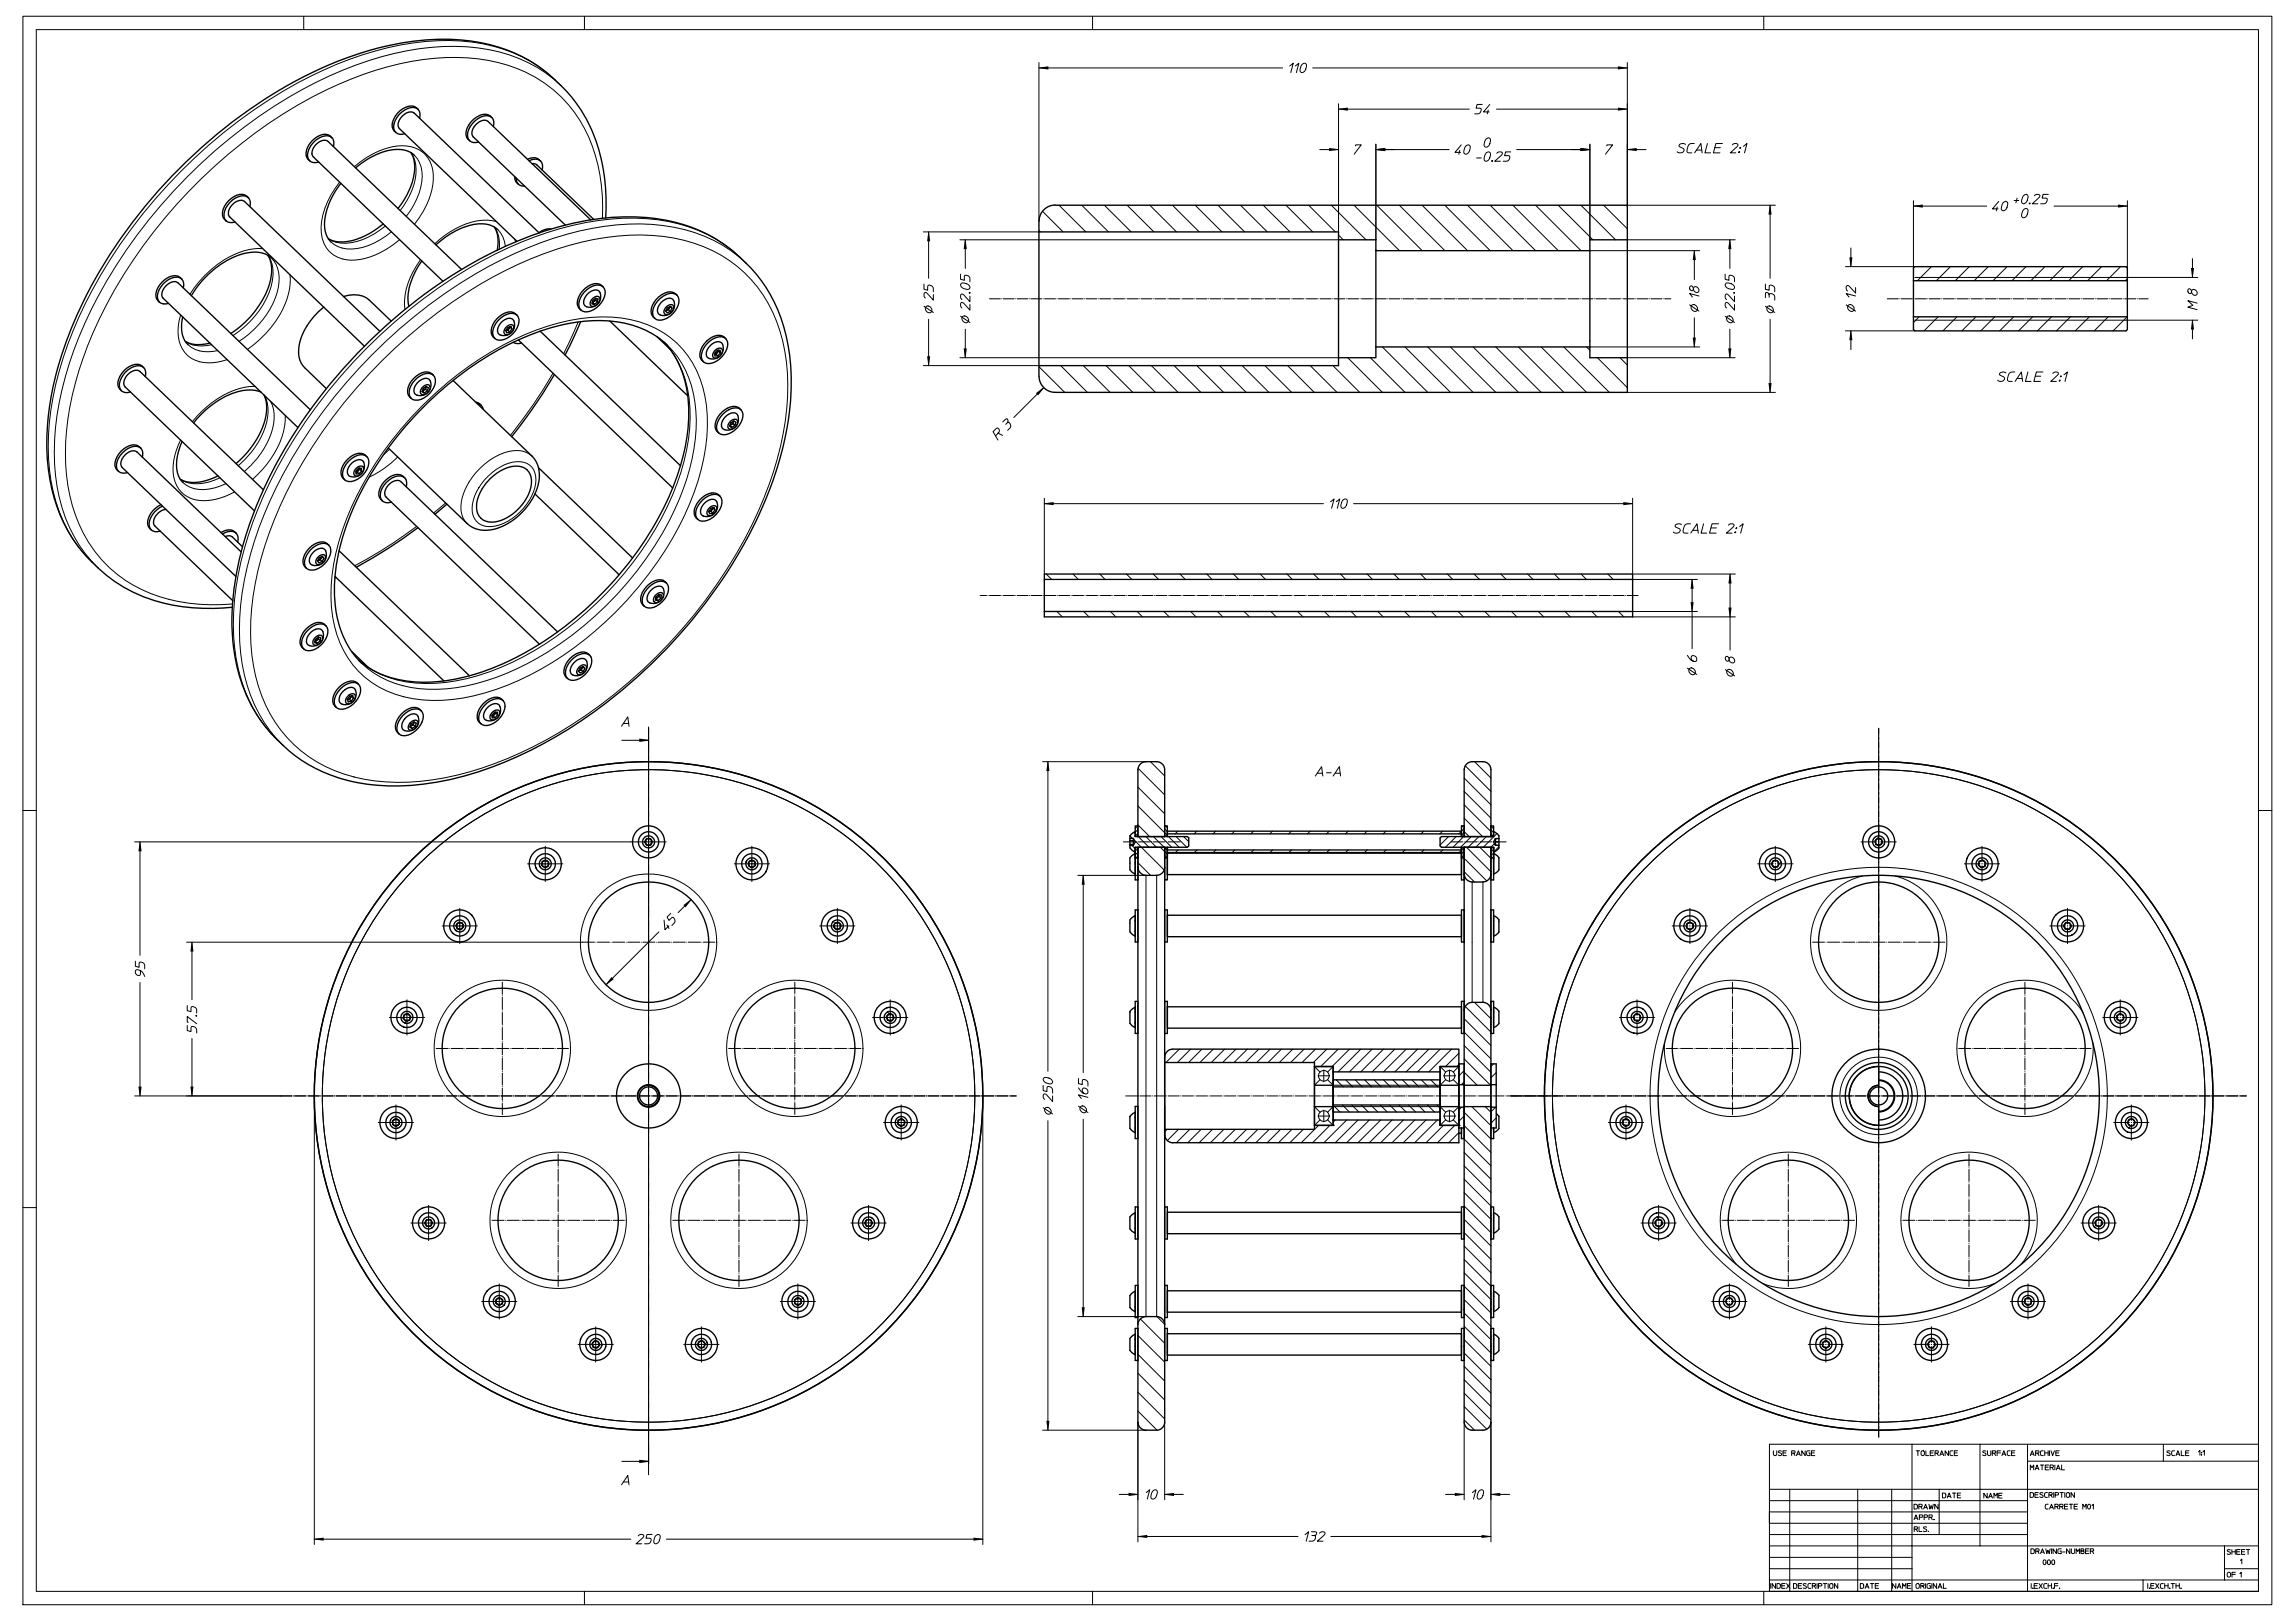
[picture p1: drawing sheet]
<svg xmlns="http://www.w3.org/2000/svg" width="841mm" height="594mm" viewBox="0 0 841 594" stroke-linecap="round" stroke-linejoin="round" font-family="sans-serif">
<g fill="none" stroke="#000" stroke-width=".37">
<path d="M8.4 6h824.1v582h-824.1zM13.3 10.9h814.3v572.2h-814.3zM111.3 6v4.9M214.2 6v4.9M400.4 6v4.9M646.3 6v4.9M203.3 29.2a54.8 54.8 0 0 0-38.7-14.4 111.3 111.3 0 0 0-51 13.2 189.3 189.3 0 0 0-86.9 93.3 107.2 107.2 0 0 0-8.6 50.8 53.9 53.9 0 0 0 15.6 33.9M205.5 31.3a55 55 0 0 0-38.6-14.3 111.8 111.8 0 0 0-51 13.2 189.3 189.3 0 0 0-86.9 93.2 107.5 107.5 0 0 0-8.6 50.9 54.2 54.2 0 0 0 15.5 33.8M380.7 24.9h89.3M380.7 22.9v58.2M472.6 24.2l1.3-1-.9 3.4M474.7 24.2l1.3-1-.9 3.4"/>
<path d="M477.2 23.6a.88 .88 0 0 1 1.2-.3 .88 .88 0 0 1 .3 1.1 1.74 1.74 0 0 1-1.9 2.1l-.2-.2a2.58 2.58 0 0 1 .6-2.7zM481 24.9h115.3M490.5 38v47M490.5 40h47.9M543.2 38.3h-1.9l-.4 1.3 1.7 .2 .2 .6-.5 1-.6 .3h-1.3M545.9 38.3l-2.3 2.7h2.1M548.4 40h47.9M596.3 22.9v52.3h54.3M150.7 56a14.6 14.6 0 0 1 .4 13.5 31.3 31.3 0 0 1-4.5 7.7M151.8 56.9a11.8 11.8 0 0 1 2.4 11.8 28.5 28.5 0 0 1-5.3 10.6M483.6 54.8h6.9M496.7 53.4l.1-.3h2l-2.6 3.4"/>
<path d="M504.2 54.8h26.8M504.2 52.8v35.1M534.9 55.1l-.3 1.4M535.5 53.1l-2.3 2.7h2M537.2 53.5a.87 .87 0 0 1 .9-.4 .87 .87 0 0 1 .7 .8 2.15 2.15 0 0 1-1.8 2.6l-.4-.2a2.58 2.58 0 0 1 .6-2.8zM541.1 57.9h1.7M544.6 50.9a.86 .86 0 0 1 .9-.4 .86 .86 0 0 1 .7 .8 2.11 2.11 0 0 1-1.7 2.6l-.5-.2-.2-.5 .3-1.4zM544.6 56.1a.86 .86 0 0 1 .9-.4 .86 .86 0 0 1 .7 .7 2.11 2.11 0 0 1-1.7 2.7l-.5-.3-.2-.5 .3-1.3zM545.4 40.4l-.4 1.3M546.7 58.8h.2v.3h-.3zM546.8 59h.1M548.5 56.2l.9-.5 1.1 .2-.3 1-2.5 2.2h2.1"/>
<path d="M553.6 55.7h-1.9l-.3 1.3 1.6 .1 .3 .3-.2 .8-.7 .8-1.6 .1M555.8 54.8h26.8M582.6 52.8v35.1M588.8 53.4l.1-.3h2l-2.6 3.4M596.3 54.8h6.9M617.6 52.9a1.39 1.39 0 0 0-2.3 .7l1.5 .8a.95 .95 0 0 1 .2 1.1 .95 .95 0 0 1-1.1 .5l-1.3-.4M620.9 52.6a2 2 0 0 0-2 .4l-.7 2.6 .6 .4h1.2M621 56l2.3-3.4 .4 3.4M621.7 55h1.9M625.7 52.6l-.9 3.4h2M628.4 54.1h2M631.2 52.6h-2.4l-.9 3.4h2.4"/>
<path d="M634.8 53.1a1.04 1.04 0 0 1 1.1-.6 1.04 1.04 0 0 1 .9 .9l-2.8 2.6h2.1M637.2 55.6h.3l-.1 .2h-.2zM637.3 55.8h.1M637.6 54h.3l-.1 .3h-.2zM637.7 54.2h.1M638.9 53.6l1.3-1-.9 3.4M124.5 66.7a27.3 27.3 0 0 0-6.7 18.8 10.7 10.7 0 0 0 12.5 9.8 29.2 29.2 0 0 0 16.1-7.5M129.9 61.1a26.7 26.7 0 0 1 19.2-7.6 10.4 10.4 0 0 1 9.7 10.7 27.5 27.5 0 0 1-6.9 18M382 77.4l7.6 7.6M388.1 75.2l9.8 9.8M396.4 75.2l9.8 9.8M404.7 75.2l9.8 9.8"/>
<path d="M413 75.2l9.8 9.8M421.4 75.2l9.7 9.8M429.6 75.2l9.9 9.8M438 75.2l9.8 9.8M446.3 75.2l9.8 9.8M454.6 75.2l9.8 9.8M462.9 75.2l9.8 9.8M471.2 75.2l9.8 9.8M479.6 75.2l9.7 9.8M487.9 75.2l12.7 12.7M496.2 75.2l16.6 16.7M504.5 75.2l16.7 16.7"/>
<path d="M512.8 75.2l16.7 16.7M521.1 75.2l16.7 16.7M529.4 75.2l16.7 16.7M537.7 75.2l16.7 16.7M546.1 75.2l16.6 16.7M554.4 75.2l16.6 16.7M562.7 75.2l16.7 16.7M571 75.2l12.7 12.7M579.3 75.2l12.7 12.7M587.7 75.2l8.6 8.6M595.9 75.2l.4 .4M648.7 75.2v26.8"/>
<path d="M701.2 75.5h26.8M701.2 73.5v24.7M731.9 75.9l-.4 1.4M732.4 73.8l-2.3 2.7h2.1M734.1 74.2a.87 .87 0 0 1 1-.4 .87 .87 0 0 1 .7 .8 2.24 2.24 0 0 1-1.8 2.7l-.4-.3a2.8 2.8 0 0 1 .5-2.8zM738.1 73.5h1.7M739.2 72.6l-.5 1.7M741.6 71.7a.86 .86 0 0 1 .9-.5 .86 .86 0 0 1 .7 .8 2.24 2.24 0 0 1-1.8 2.7l-.4-.3a2.52 2.52 0 0 1 .6-2.7zM741.6 76.8a.87 .87 0 0 1 .9-.4 .87 .87 0 0 1 .7 .7 2.15 2.15 0 0 1-1.8 2.7l-.4-.3a2.58 2.58 0 0 1 .6-2.7zM743.7 74.4h.2l-.1 .3h-.2zM743.8 74.6h.1M745.5 71.7a1 1 0 0 1 1.1-.6 1 1 0 0 1 .8 1l-2.7 2.6h2.1"/>
<path d="M750.6 71.2h-1.9l-.4 1.4 1.7 .1 .2 .6-.3 .8-.5 .5-1.6 .1M752.7 75.5h26.9M779.6 73.5v24.7M96.3 91.1a27.2 27.2 0 0 0-19 7.7 40 40 0 0 0-7.7 9M98.2 93.6a13.3 13.3 0 0 1 1.2 11.3 32.9 32.9 0 0 1-14 18.1M99.4 94.5a12.5 12.5 0 0 1 2.1 12.8 33.6 33.6 0 0 1-13.9 17.8M141.2 82.8a23.3 23.3 0 0 1-16.3 6.3l-1.7-.3-2.8-1.2M143.4 84.9a23.6 23.6 0 0 1-16.3 6.3 9.9 9.9 0 0 1-5.8-2.5M154.1 95.2a26.6 26.6 0 0 0-5.7 18.2M181.2 83.2a11.6 11.6 0 0 1 1.8 8.1M181.9 81.2a20.2 20.2 0 0 0-14.9 2.6 35.5 35.5 0 0 0-7.7 5.5M182.4 84.1a9.8 9.8 0 0 1 2.8 6.2"/>
<path d="M188.6 87.7l.3 .9M220.8 80a59.4 59.4 0 0 0-12.3-41.4 53 53 0 0 0-41.2-17.5 107.1 107.1 0 0 0-47.5 11.7 184.2 184.2 0 0 0-87.7 94 103.4 103.4 0 0 0-7.7 47.3 51.2 51.2 0 0 0 21.6 38.6 60.5 60.5 0 0 0 39.2 8.6M271.1 94.3a54.8 54.8 0 0 0-38.6-14.4 116.1 116.1 0 0 0-55.8 15.7 190.8 190.8 0 0 0-80 85.9 109.7 109.7 0 0 0-10.7 55.7 54.2 54.2 0 0 0 15.6 33.9M273.4 96.4a54.1 54.1 0 0 0-34.5-14.2 105.2 105.2 0 0 0-50.4 10.7 188.5 188.5 0 0 0-91.7 95.6 107.2 107.2 0 0 0-8.6 50.9 53.9 53.9 0 0 0 15.6 33.8M338.3 85h42.4M340.3 85v17M351.8 87.9h138.7M353.7 87.9v10.4M380.7 84.5l.5 .5M490.5 86.1l1.7 1.8M504.2 91.5l.3 .4M582.6 91.9h40.2"/>
<path d="M596.3 87.9h39.5M620.9 91.9v10.6M633.9 87.9v10.4M676.3 97.7h25.4M678.3 90.9v6.8M707.8 97.7l-5.2 5.2M714.7 97.7l-5.1 5.2M721.6 97.7l-5.1 5.2M728.6 97.7l-5.2 5.2M735.5 97.7l-5.1 5.2M742.4 97.7l-5.1 5.2M749.4 97.7l-5.2 5.2"/>
<path d="M756.3 97.7l-5.2 5.2M763.2 97.7l-5.1 5.2M770.1 97.7l-5.1 5.2M777.1 97.7l-5.2 5.2M803.4 94.8v6.9M66.2 115.4a14.1 14.1 0 0 0 2.7 15 14.4 14.4 0 0 0 14.3 1.4M106.3 100.7a26.9 26.9 0 0 1-7 19.3 42.7 42.7 0 0 1-8.6 8.1M211.9 118l-5.3 11.6M338.6 104.1v1.9l1.3 .4 .1-1.7 .6-.2 .9 .3 .4 .5 .1 1.6M338.6 112.2l3.4 2.3M339.4 112.3a1.43 1.43 0 0 1 1.7 .4 1.43 1.43 0 0 1 0 1.8 1.43 1.43 0 0 1-1.6-.5 1.43 1.43 0 0 1-.1-1.7zM340.3 117v17"/>
<path d="M342 107.9v2.1l-2.6-2.8a1.04 1.04 0 0 0-.9 .9 1.04 1.04 0 0 0 .6 1.1M352 100.5v1.8l1.4 .4v-1.7h1.2l.8 .7v1.6M352 115.9l3.4 2.3M352.2 103.9a2.11 2.11 0 0 1 3.2 1.7 2.25 2.25 0 0 1-3.4-1.3zM352.8 115.9a1.37 1.37 0 0 1 1.8 .6 1.37 1.37 0 0 1-.4 1.8 1.51 1.51 0 0 1-1.4-.8 1.51 1.51 0 0 1 0-1.6zM355.2 107.1l.2 .4zM355.4 107.3h.1M355.4 111.6v2.1l-2.2-2.5-.7-.4-.5 .6 .1 .9 .4 .5M355.4 108.5v2.1l-2.6-2.8a1.04 1.04 0 0 0-.9 .9 1.04 1.04 0 0 0 .6 1.1M619.2 111.7l3.4 2.3M619.4 104.9a.82 .82 0 0 1 1.1 .6 .82 .82 0 0 1-.8 1l-.5-.9zM620 111.8a1.36 1.36 0 0 1 1.8 .5 1.36 1.36 0 0 1-.4 1.8 1.49 1.49 0 0 1-1.5-.7 1.49 1.49 0 0 1 .1-1.6z"/>
<path d="M620.5 105.7a1.07 1.07 0 0 1 1.8-.1 1.07 1.07 0 0 1-.5 1.6 1.51 1.51 0 0 1-1.3-1.2M620.9 116.5v10.6M622.6 108.5l-3.4-.9 1 1.3M632.2 100.5v1.8l1.4 .4v-1.7h1.2l.7 .7 .1 1.6M632.2 115.9l3.4 2.3M632.4 103.9a2.11 2.11 0 0 1 3.1 1.7 2.02 2.02 0 0 1-3.2-1.5zM633 115.9a1.37 1.37 0 0 1 1.8 .6 1.37 1.37 0 0 1-.4 1.8 1.51 1.51 0 0 1-1.4-.8 1.51 1.51 0 0 1 0-1.6zM635.4 107.1l.2 .4zM635.5 107.3h.1M635.6 111.6v2.1l-2.2-2.5-.7-.4-.5 .6 .1 .9 .4 .5M635.6 108.5v2.1l-2.6-2.8a1.03 1.03 0 0 0-.9 .9 1.03 1.03 0 0 0 .6 1.1M646.9 109.1l.3-1.9 .7 .2 .4 .7a1.11 1.11 0 0 1 1.3-.5 1.11 1.11 0 0 1 .7 1.1v1.3"/>
<path d="M646.9 104.1v1.9l1.4 .4 .1-1.7 1.1-.1 .8 .7v1.6M646.9 112.2l3.4 2.3M647.8 112.3a1.36 1.36 0 0 1 1.7 .5 1.36 1.36 0 0 1-.4 1.8 1.48 1.48 0 0 1-1.4-.7 1.48 1.48 0 0 1 .1-1.6zM648.3 108.1v.8M648.7 117v26.8M676.5 111.7l3.5 2.3M677.1 112a1.33 1.33 0 0 1 2 .2 1.33 1.33 0 0 1-.3 1.9 1.64 1.64 0 0 1-1.7-2.1zM680 108.5l-3.5-.9 1.1 1.3M680 105.4v2l-2.6-2.7a1 1 0 0 0-1 .8 1 1 0 0 0 .7 1.1M701.7 101.7h103.7M701.7 117.3h103.7M703.3 116.1l-2.1 2.1"/>
<path d="M710.2 116.1l-5.1 5.1M717.1 116.1l-5.1 5.1M724.1 116.1l-5.2 5.1M731 116.1l-5.2 5.1M737.9 116.1l-5.1 5.1M744.9 116.1l-5.2 5.1M751.8 116.1l-5.2 5.1M758.7 116.1l-5.1 5.1M765.6 116.1l-5.1 5.1M772.5 116.1l-5.1 5.1M779.5 116.1l-5.2 5.1M779.6 102.2l-.7 .7"/>
<path d="M802 105.9a.84 .84 0 0 1 1.1 .7 .84 .84 0 0 1-.9 .9l-.5-.8zM803.1 106.7a1.13 1.13 0 0 1 1.6-.4 1.13 1.13 0 0 1 .3 1.7l-.3 .2a1.23 1.23 0 0 1-1.6-1.1M803.4 117.3v6.9M805.1 111.1l-3.4-.9 1.9 1.7-1.9 .7 3.4 .9M67.9 125.2a12.6 12.6 0 0 0 9.6 1.1M68.9 126.3a11.4 11.4 0 0 0 10.9 2.2M139.8 132.3a168 168 0 0 1 64-40.9 88.2 88.2 0 0 1 43.2-4.2 48.7 48.7 0 0 1 40.6 41.7 95.1 95.1 0 0 1-5.8 48.8 180.4 180.4 0 0 1-56.3 76.4 150.6 150.6 0 0 1-58 29.9 76.1 76.1 0 0 1-41.4-.3 48 48 0 0 1-32.4-36 87 87 0 0 1 2-43.1 163.2 163.2 0 0 1 34.8-62.3zM202.7 136.7a180.2 180.2 0 0 1-15.7 22.9M243.4 125.4a38.3 38.3 0 0 1 9.5 27.8 84.6 84.6 0 0 1-12.8 40.7 124.5 124.5 0 0 1-56.8 50.7 61.4 61.4 0 0 1-37.8 4.6 33.6 33.6 0 0 1-13.9-7.1M244.5 126.5a37.5 37.5 0 0 1 10.7 27.3 80.4 80.4 0 0 1-9.8 36.8 124.4 124.4 0 0 1-59.8 56.2 63.8 63.8 0 0 1-34.9 5.1 34.5 34.5 0 0 1-18.1-8.8M338.3 134h42.4M351.8 131.1h138.7"/>
<path d="M353.7 120.6v10.5M380.7 134.4l9.5 9.4M388.7 134l9.8 9.8M397 134l9.8 9.8M405.3 134l9.8 9.8M413.6 134l9.8 9.8M421.9 134l9.8 9.8M430.2 134l9.9 9.8M438.6 134l9.8 9.8M446.9 134l9.8 9.8M455.2 134l9.8 9.8M463.5 134l9.8 9.8"/>
<path d="M471.8 134l9.8 9.8M480.1 134l9.8 9.8M488.5 134l9.8 9.8M493.9 131.1l12.7 12.7M502.2 131.1l12.7 12.7M506.6 127.1l16.6 16.7M514.8 127.1l16.7 16.7M523.2 127.1l16.6 16.7M531.5 127.1l16.6 16.7M539.8 127.1l16.7 16.7M548.1 127.1l16.7 16.7M556.4 127.1l16.7 16.7"/>
<path d="M564.8 127.1l16.6 16.7M573.1 127.1l16.6 16.7M581.4 127.1l1.2 1.2M582.6 127.1h40.2M585.4 131.1l10.9 11M593.7 131.1l2.6 2.7M596.3 131.1h39.5M633.9 120.6v10.5M676.3 121.2h25.4M678.3 121.2v6.9M735.1 136.7a1.39 1.39 0 0 0-2.3 .7l1.4 .7a1.09 1.09 0 0 1 .1 1.4 1.09 1.09 0 0 1-1.4 .3l-.9-.5M738.3 136.3l-1.5 .1-.8 1-.4 1.9 .7 .5h1.1"/>
<path d="M738.4 139.8l2.3-3.5 .5 3.5M739.1 138.7h1.9M743.1 136.3l-.9 3.5h2.1M745.8 137.9h2.1M748.6 136.3h-2.4l-.9 3.5h2.4M752.3 136.8a1.03 1.03 0 0 1 1.1-.6 1.03 1.03 0 0 1 .8 1l-2.7 2.6h2M754.7 139.3h.2v.3h-.3zM754.7 139.5h.1M755.1 137.8h.3l-.1 .2h-.3zM755.1 138h.1M756.3 137.4l1.3-1.1-.9 3.5M93.4 141.6a30.3 30.3 0 0 0-21.3 11l-1.6 1.9"/>
<path d="M96.9 144.9a15.5 15.5 0 0 1-.4 13.5 33.6 33.6 0 0 1-9.2 12.3M99.1 147.1a15.5 15.5 0 0 1-.4 13.4 33.3 33.3 0 0 1-9.2 12.3M104.5 152.2a29.3 29.3 0 0 1-8.4 20l-3.6 3.5M155.1 148.3a113.8 113.8 0 0 1 49.8-30 53.5 53.5 0 0 1 32.4 .7 33.8 33.8 0 0 1 21 26.3 69.4 69.4 0 0 1-5.6 39.3 128 128 0 0 1-66.8 66.5 66 66 0 0 1-34.7 4.9 34.3 34.3 0 0 1-29.4-30.2 72.9 72.9 0 0 1 6.9-39.7 126.2 126.2 0 0 1 26.4-37.8zM364.8 159.7l.9 1.5M365.8 158.7l-1 1-.9-1.5 1.2-1.2a.92 .92 0 0 1 1.1 .6 .92 .92 0 0 1-.4 1.1l1.6 .9M367.5 154.6l1.5-1.1 .4 .7-.3 .7a1.12 1.12 0 0 1 1.2 .6 1.12 1.12 0 0 1-.2 1.3l-.8 .9M369.1 154.9l-.6 .6M382.4 142.1l-10.9 10.9M596.3 143.8h54.3M66.2 161.2a19 19 0 0 0-1.4 16.9 11.4 11.4 0 0 0 12.6 5.2l5.1-1.4 3.5-1.6M67.1 176.8a12.9 12.9 0 0 0 13.6 1.3l2.1-.9"/>
<path d="M80.6 175.1a15.1 15.1 0 0 1-14.5 .6M142.8 164.6l-2.3 2M145.7 167.5a36.2 36.2 0 0 1-10.4 7.4M178.9 174.4a15.2 15.2 0 0 1 13-5 6.3 6.3 0 0 1 4.4 7.9 20.2 20.2 0 0 1-16.2 15.7 6.4 6.4 0 0 1-7-8.1 18.4 18.4 0 0 1 5.8-10.5zM194.9 167.1a10.8 10.8 0 0 0-12.1-.4 24.5 24.5 0 0 0-13.9 18.6 8.2 8.2 0 0 0 2.3 6.5M152.7 192.9a171.7 171.7 0 0 1-22.7 14.4M163.3 184.3l-4.4 3.7M382.7 184.6h102.3M382.7 182.6v27.8M487.6 183.9l1.3-1.1-.9 3.5M489.7 183.9l1.3-1.1-1 3.5M492.1 183.3a.88 .88 0 0 1 1.2-.4 .88 .88 0 0 1 .4 1.2 1.74 1.74 0 0 1-1.9 2.1l-.2-.2a2.58 2.58 0 0 1 .5-2.7z"/>
<path d="M496 184.6h102.3M598.3 182.6v27.8h37.6M616.2 192.3a1.41 1.41 0 0 0-2.3 .7l1.5 .7a1.07 1.07 0 0 1 0 1.5 1.07 1.07 0 0 1-1.4 .2l-.8-.5M619.5 191.9a2 2 0 0 0-2 .5l-.7 1.9v.6l.3 .4 1.5 .1M619.6 195.4l2.3-3.5 .4 3.5M620.3 194.3h1.9M624.3 191.9l-.9 3.5h2M627 193.5h2M629.8 191.9h-2.4l-.9 3.5h2.4M633.4 192.4l.9-.5 1.1 .3-.3 .9-2.5 2.3h2.1M635.8 194.9h.3l-.1 .3h-.3zM635.8 195.1h.1"/>
<path d="M636.2 193.4h.3l-.1 .2h-.2zM636.3 193.6h.1M637.5 193l1.3-1.1-.9 3.5M383.4 210.4l2 1.9M393.2 210.4l1.9 1.9M403 210.4l2 1.9M412.8 210.4l2 1.9M422.6 210.4l2 1.9M432.4 210.4l1.9 1.9M442.2 210.4l1.9 1.9M452 210.4l2 1.9M461.8 210.4l2 1.9"/>
<path d="M471.6 210.4l2 1.9M481.4 210.4l1.9 1.9M491.2 210.4l1.9 1.9M501 210.4l2 1.9M510.8 210.4l2 1.9M520.6 210.4l1.9 1.9M530.4 210.4l1.9 1.9M540.2 210.4l1.9 1.9M550 210.4l2 1.9M559.8 210.4l2 1.9M569.6 210.4l1.9 1.9M579.4 210.4l1.9 1.9"/>
<path d="M589.2 210.4l1.9 1.9M598.3 212.3h23.7M620.1 212.3v25.4M634 210.4v27.8M387.3 224.1l2 2M397.1 224.1l2 2M406.9 224.1l2 2M416.7 224.1l2 2M426.5 224.1l2 2M436.3 224.1l2 2M446.1 224.1l2 2M455.9 224.1l2 2"/>
<path d="M465.7 224.1l2 2M475.5 224.1l2 2M485.3 224.1l2 2M495.1 224.1l2 2M504.9 224.1l2 2M514.7 224.1l2 2M524.5 224.1l2 2M534.3 224.1l2 2M544.1 224.1l2 2M553.9 224.1l2 2M563.7 224.1l2 2M573.5 224.1l2 2"/>
<path d="M583.3 224.1l2 2M593.1 224.1l2 2M598.3 226.1h37.6M598.3 224.1h23.7M618.3 240.2a2.96 2.96 0 0 0 3.2 2.1 1.23 1.23 0 0 0 0-1.6 1.23 1.23 0 0 0-1.7-.1v1l.8 .7M618.3 244.9l3.5 2.2M618.9 245.2a1.32 1.32 0 0 1 2 .1 1.32 1.32 0 0 1-.3 2 1.64 1.64 0 0 1-1.7-2.1zM632.2 245.4l3.5 2.3M632.5 240.6a.92 .92 0 0 1 1 .6 .92 .92 0 0 1-.4 1.1l-.8-.6zM633.1 245.5a1.36 1.36 0 0 1 1.8 .5 1.36 1.36 0 0 1-.4 1.8 1.49 1.49 0 0 1-1.5-.7 1.49 1.49 0 0 1 .1-1.6zM633.6 241.4a1.07 1.07 0 0 1 1.8-.1 1.07 1.07 0 0 1-.5 1.7 1.42 1.42 0 0 1-1.3-1.2M227.8 266.1l2.2-3.4 .5 3.4"/>
<path d="M227.9 271.3h9.8M228.5 265.1h1.8M237.7 266.4v9.7M382.1 279.1h37.8M384 279.1v113.5M421.6 279.1l5.2 5.2M540.3 279.1l6 6M8.4 297h4.9M417 288.4l9.8 9.8M417 295.3l10.8 10.8M417.1 281.5l9.7 9.8M482 284.4l2.3-3.5 .5 3.5"/>
<path d="M482.7 283.3h1.9M486.1 283.2h1.7M488.5 284.4l2.3-3.5 .4 3.5M489.2 283.3h1.9M536.5 299.8l6.8 6.8M536.5 285.1l9.8 9.8M536.5 290l9.8 9.8M536.5 294.9l9.8 9.8M536.9 280.6l9.4 9.4M827.6 297h4.9M49.4 308.5h181.8M51.3 308.5v41.6"/>
<path d="M414.1 306.3l.9 .9M414.8 309.8l1.2 1.2M415.5 305l.5 .4M415.6 307.8l11 11M416.9 302.6l-.9 1M417 313.7l-.7 .7M417 312.3l-1 1M417 310.9l-1 1M417 305.4l-1 .9M417 304l-1 1M417 302.3l4.3 4.3M417 316.1l4.6 4.7"/>
<path d="M417.1 306.6l3.9 3.9M419.9 306.6l3.9 3.9M422.7 306.6l3.9 3.9M425.2 310.5l2.6 2.5M425.4 306.6l4 3.9M426.8 310.7l1 1M426.8 313.4l.9 1M426.8 303.7l1 1M427.1 302.6l.7 .7M428.2 306.6l3.9 3.9M431 306.6l3.9 3.9M431.6 304.6l-1 1"/>
<path d="M431.7 311.5l-1 .9M433.7 306.6l1.9 1.8M438.6 304.6l-1 1M438.6 311.5l-.9 .9M445.5 304.6l-1 1M445.6 311.5l-1 .9M452.4 304.6l-1 1M452.5 311.5l-1 .9M459.4 304.6l-1 1M459.4 311.5l-1 .9M466.3 304.6l-1 1M466.3 311.5l-.9 .9"/>
<path d="M473.2 304.6l-1 1M473.3 311.5l-1 .9M480.1 304.6l-1 1M480.2 311.5l-1 .9M487.1 304.6l-1 1M487.2 311.5l-1 .9M494 304.6l-1 1M494.1 311.5l-1 .9M500.9 304.6l-.9 1M501 311.5l-1 .9M507.9 304.6l-1 1M507.9 311.5l-1 .9"/>
<path d="M514.8 304.6l-1 1M514.8 311.5l-.9 .9M521.7 304.6l-1 1M521.8 311.5l-1 .9M528.6 304.6l-1 1M528.7 311.5l-1 .9M530.8 306.6l-3.1 3.1M533.6 306.6l-3.9 3.9M536.2 302.6l-.6 .6M536.4 306.6l-4 3.9M536.5 310.6l-1.8 1.8M536.5 304.7l1.9 1.9"/>
<path d="M536.5 314.5l8.3 8.3M536.5 319.4l3.8 3.8M536.5 311.9l-.9 1M536.5 313.3l-.9 1M536.5 306.4h.1M536.5 305l-.9 1M536.5 303.6l-1.9 2M537.4 310.5l8.9 8.9M539.2 306.6l-4 3.9M541.9 306.6l-3.9 3.9M542.3 310.5l4 4M544.7 306.6l-3.9 3.9"/>
<path d="M546.3 311l1 1M546.3 312.4l1 1M546.3 313.8l.6 .6M546.3 302.7l1 1M546.3 304.1l1 1M546.3 305.5l.9 .9M547.3 310.6h.1M547.7 309.1l-1.4 1.4M548.5 305.5l-4.9 5M549.3 310.3l-2 1.9M243.3 337.1l.4 3.6 1.4-1.4M244.4 339l.7 1.2"/>
<path d="M245.8 334.7l-1.4 1.3 .7 1.3 1.3-1.1h.3l.5 .7 .1 1.1-1.1 1.1M253.3 329.7l-4.8 4.7M395 320.8h24.9v161.7h-24.9M396.9 320.8v72.3M423.9 320.8v161.7M539.5 323.2v44.1M543.4 323.2v44.1M682.6 321a25 25 0 0 0-14.7 38.4 25 25 0 0 0 41.1 0 25 25 0 0 0-14.7-38.4M49.6 352.2v1.9l1.4 .4v-1.7l.3-.2 .9 .1 .8 .7v1.6M51.5 355.7v1.2a1.09 1.09 0 0 1-1.6 .3 1.09 1.09 0 0 1-.2-1.5 2.37 2.37 0 0 1 3.3 2.1M68.4 345.3h145M70.3 345.3v21.1"/>
<path d="M241.4 341.5l-19.3 19.3M51.3 360v41.6M68.6 375.8v1.8l1.4 .4 .1-1.7 .6-.2 1.1 .6 .3 .6v1.3M68.6 368.5v1.8l1.4 .4 .1-1.7 .6-.1 1.1 .5 .3 .6v1.3M69 374.6l-.4-.1v-2l3.5 2.6M71.8 372.1l.3 .3zM72 372.2h.1M536.5 373.3l9.8 9.8M536.5 378.2l9.8 9.8M536.9 368.8l9.4 9.4M540.3 367.3l6 6M613.6 371a25 25 0 0 1 41.1-2.1 25 25 0 0 1-12.7 39.2 25 25 0 0 1-32-25.8"/>
<path d="M763.3 371a25 25 0 0 0-41.1-2.1 25 25 0 0 0 12.7 39.2 25 25 0 0 0 32.1-25.8M70.3 380.5v21.1M382.3 397.7v2l1.3 .3 .2-1.7 .6-.2 1 .6 .3 .6v1.3M382.6 395a2.1 2.1 0 0 1 3 1.8 2.22 2.22 0 0 1-3.2-.9l-.1-.4zM395.2 398.6a2.87 2.87 0 0 0 3.2 2.1 1.18 1.18 0 0 0-.1-1.6 1.18 1.18 0 0 0-1.7 .1l.2 1.2 .6 .3M395.2 395.2v1.9l1.4 .3 .1-1.7 .6-.1 1.1 .5 .3 .6v1.3M432.2 384.5l-5 4.9M436.3 384.5l-4.9 4.9M440.4 384.5l-4.8 4.9M444.6 384.5l-4.9 4.9M448.8 384.5l-4.9 4.9M452.9 384.5l-4.9 4.9"/>
<path d="M457.1 384.5l-4.9 4.9M461.3 384.5l-4.9 4.9M465.4 384.5l-4.9 4.9M469.5 384.5l-4.8 4.9M473.7 384.5l-4.9 4.9M477.9 384.5l-4.9 4.9M481.7 390.8l2 2M482 384.5l-4.9 4.9M483.7 395.6l-2 2.1M486.2 384.5l-4.9 4.9M486.5 395.6l2 2.1h39.2l2.1-2.1M488.5 398.1l.3 .2"/>
<path d="M488.5 390.8l-2 2M489.7 395.7l2.5 2.6M490.4 384.5l-6.4 6.3M493.1 395.7l2.6 2.6M494.5 384.5l-6.3 6.3M496.6 395.7l2.6 2.6M498.7 384.5l-8.4 8.3M500.1 395.7l2.5 2.6M502.8 384.5l-8.3 8.3M503.5 395.7l2.6 2.6M507 395.7l2.6 2.6M507 384.5l-8.3 8.3"/>
<path d="M510.4 395.7l2.6 2.6M511.1 384.5l-8.3 8.3M513.9 395.7l2.6 2.6M515.3 384.5l-8.3 8.3M517.4 395.7l2.6 2.6M519.5 384.5l-8.4 8.3M520.8 395.7l2.6 2.6M523.6 384.5l-8.3 8.3M524.3 395.7l2.6 2.6M527.7 390.8l2.1 2M527.8 384.5l-8.4 8.3M531.9 384.5l-8.3 8.3"/>
<path d="M532.6 395.6l2 2.1M534.6 386l-4.9 4.8M534.6 390.8l-2 2M534.8 389.8l-.9 1M536.5 396.5l-1 1M536.5 392.3l-1.9 2M536.5 383.1l9.8 9.8M536.5 388l9.7 9.7M536.5 392.9l4.8 4.8M547.3 389.8l-1 1M548.3 397.2l-.3 .3M548.3 393l-2 2"/>
<path d="M49.4 401.6h53.5M115.2 401.6v164.4M360.2 401.6v164.4M382.3 405.9l3.4 2.3M383.2 405.9a1.37 1.37 0 0 1 1.7 .6 1.37 1.37 0 0 1-.4 1.8 1.51 1.51 0 0 1-1.4-.7 1.51 1.51 0 0 1 .1-1.7zM384 410.7v113.4M385.7 401.6v2l-2.5-2.7a1 1 0 0 0-1 .8 1 1 0 0 0 .6 1.2M395.2 405.4l3.5 2.3M395.8 405.7a1.36 1.36 0 0 1 1.9 0 1.36 1.36 0 0 1 .1 1.9 1.48 1.48 0 0 1-1.6-.3 1.48 1.48 0 0 1-.4-1.6zM396.9 410.1v72.4M398.7 402.1l-3.5-.9 1 1.3M427.7 413.8l-.9 1"/>
<path d="M431.8 413.8l-4.1 4.2M436 413.8l-4.9 4.9M440.2 413.8l-4.9 4.9M444.3 413.8l-4.9 4.9M448.5 413.8l-4.9 4.9M452.6 413.8l-4.9 4.9M456.8 413.8l-4.9 4.9M460.9 413.8l-4.9 4.9M465.1 413.8l-4.9 4.9M469.3 413.8l-4.9 4.9M473.4 413.8l-4.9 4.9M477.6 413.8l-4.9 4.9"/>
<path d="M481.7 405.5l2 2.1M483.2 412.4l-6.4 6.3M483.7 410.3l-2 2.1M486.5 410.3l2 2.1M486.5 407.6l2-2.1h39.2l2.1 2.1M487.3 412.4l-6.3 6.3M488.5 405l2.5 2.5M489.3 410.4l-.8 .8M491.9 404.9l2.6 2.6M493.5 410.4l-8.4 8.3M495.4 404.9l2.5 2.6M497.6 410.4l-8.3 8.3"/>
<path d="M498.9 404.9l2.5 2.6M501.8 410.4l-8.3 8.3M502.3 404.9l2.6 2.6M505.8 404.9l2.6 2.6M506 410.4l-8.4 8.3M509.2 404.9l2.6 2.6M510.1 410.4l-8.3 8.3M512.7 404.9l2.6 2.6M514.3 410.4l-8.3 8.3M516.2 404.9l2.6 2.6M518.4 410.4l-8.3 8.3M519.6 404.9l2.6 2.6"/>
<path d="M522.6 410.4l-8.4 8.3M523.1 404.9l2.6 2.6M526.6 404.9l1.1 1.2M526.7 410.4l-8.3 8.3M528.9 412.4l-6.3 6.3M529.8 410.3l-2.1 2.1M532.6 410.3l2 2.1M533.1 412.4l-6.4 6.3M534.6 415l-3.7 3.7M534.6 405.5l-2 2.1M535.6 405.7l-1 1M536.5 413.1l-.2 .2"/>
<path d="M536.5 408.9l-1.9 2M536.5 407.6l9.8 9.8M536.5 412.5l9.8 9.8M536.5 417.4l9.8 9.8M539.4 405.5l6.9 7M544.3 405.5l2 2.1M548.1 405.7l-1.8 1.8M548.3 409.6l-2 2M536.5 422.3l9.8 9.8M536.5 427.2l9.8 9.8M536.5 432.1l9.8 9.8M536.5 437l9.8 9.8"/>
<path d="M8.4 442.5h4.9M536.5 441.9l9.8 9.8M536.5 446.8l9.8 9.8M536.5 451.7l9.8 9.8M536.5 456.6l9.8 9.8M536.5 461.5l9.8 9.8M536.5 466.4l9.8 9.8M536.5 471.3l9.8 9.8M536.5 476.2l9.8 9.8M636.3 463.4a25 25 0 0 1 10.6-39.8 25 25 0 0 1 33.4 24.1 25 25 0 0 1-34.4 22.6M740.6 463.4a25 25 0 0 0-10.6-39.8 25 25 0 0 0-33.4 24.1 25 25 0 0 0 34.5 22.6M417 489.4l9.8 9.7"/>
<path d="M417 496.3l9.8 9.8M417.9 483.3l8.9 8.9M424 482.5l2.8 2.8M536.5 481.1l9.8 9.8M536.5 486l9.8 9.8M536.5 490.9l9.8 9.8M536.5 495.8l9.8 9.8M417 503.2l9.8 9.8M417 510.1l9.8 9.9M417 517.1l7 7M536.5 500.7l9.8 9.8M536.5 505.6l9.8 9.8"/>
<path d="M536.5 510.5l9.8 9.8M536.5 515.4l8.3 8.3M227.9 535.5h9.8M237.7 530.6v9.8M382.1 524.1h37.8M417 521.2v43.8M426.8 521.2v28.4M536.5 520.3l3.8 3.8M536.5 521.2v28.4M546.3 521.2v43.8M649.9 531.6v1.3a.62 .62 0 0 0 .6 .5 .62 .62 0 0 0 .6-.5v-1.3M652.8 531.8l-.3-.1a.45 .45 0 0 0-.6-.1 .45 .45 0 0 0-.1 .6l.8 .3a.53 .53 0 0 1 .1 .8 .53 .53 0 0 1-.8 0l-.3-.2"/>
<path d="M653.4 532.4h1M654.6 531.6h-1.2v1.8h1.2M656.6 532.5v.9M657.3 532.5h-.7v-.9h.8a.45 .45 0 0 1 .4 .5 .45 .45 0 0 1-.5 .4l.5 .9M658.3 533.4l.7-1.8 .7 1.8M658.5 532.9h1M661.5 531.6v1.8l-1.2-1.8v1.8M663.3 531.6l-1 .1-.3 .5 .2 1.1 1.1 .1v-1h-.5M663.8 532.4h1M665 531.6h-1.2v1.8h1.2M700.7 529.2v37.3h-52.3v4.2M702.2 531.6h.6v1.8"/>
<path d="M702.8 531.6h.6M704.2 531.7a.64 .64 0 0 1 1 .5v.7a.62 .62 0 0 1-.6 .5 .62 .62 0 0 1-.6-.5zM705.7 531.6v1.8h1.1M707.3 532.4h1.1M708.6 531.6h-1.3v1.8h1.3M709.1 532.5v.9M709.8 532.5h-.7v-.9h.8a.45 .45 0 0 1 .4 .5 .45 .45 0 0 1-.5 .4l.5 .9M710.8 533.4l.8-1.8 .7 1.8M711.1 532.9h.9M714 531.6v1.8l-1.2-1.8v1.8M715.6 531.6l-.9 .1-.1 .5v.9l1 .3M716.1 532.4h1.1"/>
<path d="M717.4 531.6h-1.3v1.8h1.3M725.6 529.2h-77.2v16.5M727.7 531.8l-.2-.1a.45 .45 0 0 0-.7-.1 .45 .45 0 0 0 0 .6l.7 .3a.53 .53 0 0 1 .1 .8 .53 .53 0 0 1-.8 0l-.3-.2M728.3 531.6v1.3a.62 .62 0 0 0 .6 .5 .62 .62 0 0 0 .6-.5v-1.3M730.1 532.5v.9M730.8 532.5h-.7v-.9h.8a.45 .45 0 0 1 .4 .5 .45 .45 0 0 1-.5 .4l.5 .9M731.8 532.4h1.3M733.1 531.6h-1.3v1.8M733.6 533.4l.7-1.8 .7 1.8M733.8 532.9h1M736.6 531.6l-.7 .1-.4 .5 .2 1.1 .9 .1M737.1 532.4h1.1"/>
<path d="M738.4 531.6h-1.3v1.8h1.3M743 529.2h-17.4v16.5M743 529.2h49.8v6.2M743 535.4h84.6M743 529.2v53.9M744 533.4l.7-1.8 .7 1.8M744 538.6v-1.7l.6 .9 .6-.9v1.7M744.2 532.9h1M745.8 538.6l.7-1.7 .7 1.7M745.9 532.5v.9M746 538.1h1M746.7 532.5h-.8v-.9h.9a.45 .45 0 0 1 .4 .5 .45 .45 0 0 1-.5 .4l.5 .9"/>
<path d="M747.7 536.9h.6v1.7M748.3 536.9h.6M748.8 531.6l-.8 .1-.3 .5 .1 .9 1 .3M749.3 531.6v1.8M749.3 532.4h1.2M749.5 537.6h1M750.5 531.6v1.8M750.7 536.9h-1.2v1.7h1.2M751.1 531.6v1.8M751.2 537.7v.9M751.6 531.6l.6 1.8 .6-1.8M751.9 537.7h-.7v-.8h.9a.45 .45 0 0 1 .4 .5 .45 .45 0 0 1-.6 .3l.6 .9"/>
<path d="M753 536.9v1.7M753.4 532.4h1M753.5 538.6l.7-1.7 .7 1.7M753.7 538.1h1M754.6 531.6h-1.2v1.8h1.2M755.5 536.9v1.7h1M792.8 529.2h34.8v37.3M795.2 531.8l-.2-.1a.45 .45 0 0 0-.6-.1 .45 .45 0 0 0-.1 .6l.7 .3a.45 .45 0 0 1 .3 .6 .45 .45 0 0 1-.5 .3l-.8-.3M796.9 531.6l-.8 .1-.3 .5 .2 1.1 .9 .1M797.4 533.4l.7-1.8 .7 1.8M797.6 532.9h1M799.3 531.6v1.8h1.1"/>
<path d="M800.9 532.4h1.1M802.1 531.6h-1.2v1.8h1.2M805.6 532l.6-.5v1.8M806.7 533l.1 .1zM806.7 532.2l.1 .2zM806.7 533.1h.1M806.7 532.3h.1M807.3 532l.5-.5v1.8M227.8 544.1l2.2-3.4 .5 3.4M228.5 543.1h1.8M410.1 547.6h6.9M420 546.9l1.3-1-.9 3.4"/>
<path d="M422.5 546.3a.9 .9 0 0 1 1.2-.3 .9 .9 0 0 1 .4 1.2 1.77 1.77 0 0 1-2 2.1l-.2-.2a2.8 2.8 0 0 1 .6-2.8zM426.8 547.6h6.8M529.7 547.6h6.8M539.6 546.9l1.3-1-.9 3.4M542 546.3a.9 .9 0 0 1 1.2-.3 .9 .9 0 0 1 .4 1.2 1.77 1.77 0 0 1-1.9 2.1l-.2-.2a2.8 2.8 0 0 1 .5-2.8zM546.3 547.6h6.9M648.4 545.7v4.2h94.6M648.4 558.2v-4.2v4.2M648.4 549.9v16.6M648.4 545.7h32.4M648.4 554h94.6M648.4 558.2h94.6"/>
<path d="M655.8 545.7v37.4M680.8 545.7v37.4h-25M680.8 545.7h12.4v37.4h-12.4M693.2 545.7h17.4M701.4 551.2h.7l.5 .4-.2 1.3-1 .1zM701.4 556.9l.7-1.8 .7 1.8M701.6 556.4h1M703.2 552.1v.9M703.2 559.5v1.7h1.1M703.3 556h.9a.44 .44 0 0 0 .4-.4 .44 .44 0 0 0-.4-.5h-.9v1.8M703.9 552.1h-.7v-.9h.8a.45 .45 0 0 1 .4 .5 .45 .45 0 0 1-.5 .4l.5 .9M704.9 553l.7-1.8 .7 1.8"/>
<path d="M705.1 556h.8a.44 .44 0 0 0 .4-.4 .44 .44 0 0 0-.4-.5h-.8v1.8M705.2 552.4h.9M706 559.6l-.2-.1a.52 .52 0 0 0-.6 0 .52 .52 0 0 0-.3 .5l.9 .4a.43 .43 0 0 1 .2 .5 .43 .43 0 0 1-.4 .3l-.8-.2M706.9 551.2l.3 1.8 .5-1.3 .4 1.3 .3-1.8M706.9 556v.9M707.6 556h-.7v-.9h.8a.45 .45 0 0 1 .4 .5 .45 .45 0 0 1-.5 .4l.5 .9M708.6 556.7l.2 .2zM708.7 556.9h.1M710.2 551.2v1.8l-1.2-1.8v1.8M711.8 547.1l1.1 .2 .1 1.1-.3 .4-.9 .1zM713.6 548.9l.7-1.8 .7 1.8M713.8 548.4h.9"/>
<path d="M715.5 547.1h.6v1.8M716.1 547.1h.6M717.3 547.9h1M718.5 547.1h-1.2v1.8h1.2M725.6 545.7h-15v16.6M725.6 545.7h102M725.6 545.7v20.8M728.2 547.2v1.8l-1.2-1.8v1.8M728.7 549l.7-1.8 .7 1.8M728.9 548.4h1M730.7 549v-1.8l.6 1 .6-1v1.8M732.4 548h1.1"/>
<path d="M733.7 547.2h-1.3v1.8h1.3M743.9 546.9h.7l.5 .4-.1 1.3-1.1 .1zM745.7 547.8h1.1M746.9 546.9h-1.2v1.8h1.2M748.7 547.1l-.3-.1a.52 .52 0 0 0-.6-.1 .52 .52 0 0 0-.2 .6l.9 .4a.43 .43 0 0 1 .2 .5 .43 .43 0 0 1-.5 .3l-.7-.2M750.3 546.9l-.8 .1-.3 .5 .2 1.1 .9 .1M750.5 551.2h-.7l-.3 .5 .1 1.1 .9 .2M750.8 547.8v.9M751.1 553l.7-1.8 .7 1.8M751.3 552.4h1M751.5 547.8h-.7v-.9h.9a.45 .45 0 0 1 .4 .6 .45 .45 0 0 1-.6 .3l.6 .9M752.6 546.9v1.8"/>
<path d="M753 552.1v.9M753.1 547.8h.9a.44 .44 0 0 0 .4-.4 .44 .44 0 0 0-.4-.5h-.9v1.8M753.7 552.1h-.7v-.9h.9a.45 .45 0 0 1 .3 .5 .45 .45 0 0 1-.5 .4l.5 .9M754.8 552.1v.9M754.9 546.9h.6v1.8M755.5 552.1h-.7v-.9h.8a.45 .45 0 0 1 .4 .5 .45 .45 0 0 1-.5 .4l.5 .9M755.5 546.9h.6M756.5 552h1.1M756.6 546.9v1.8M757.3 547.2a.6 .6 0 0 1 .7-.3 .6 .6 0 0 1 .4 .6v.7a.62 .62 0 0 1-.6 .5 .62 .62 0 0 1-.6-.5zM757.8 551.2h-1.3v1.8h1.3M758.3 551.2h.6v1.8"/>
<path d="M758.9 551.2h.6M760.1 552h1M760.2 546.9v1.8l-1.3-1.8v1.8M761.3 551.2h-1.2v1.8h1.2M763.2 553v-1.8l.7 1 .6-1v1.8M765.1 551.4a.52 .52 0 0 1 .7-.1 .52 .52 0 0 1 .3 .6v.4a.54 .54 0 0 1-.6 .7 .54 .54 0 0 1-.5-.7zM766.6 551.7l.5-.5v1.8M115.2 564h115.9M233.9 562.8a1.02 1.02 0 0 1 1.1-.6 1.02 1.02 0 0 1 .8 1l-2.7 2.5h2.1M239 562.3h-1.9l-.4 1.4 1.7 .1 .2 .6-.3 .8-.6 .4-1.5 .1M240.3 562.7a.86 .86 0 0 1 1-.4 .86 .86 0 0 1 .6 .8 2.11 2.11 0 0 1-1.7 2.6l-.5-.2-.1-.5zM244.2 564h116"/>
<path d="M417 563h58.7M478.3 562.4l1.3-1.1-1 3.5M480.6 561.3h1.3a.7 .7 0 0 1 .5 .8 .7 .7 0 0 1-.8 .6 1.14 1.14 0 0 1 .4 1.3 1.14 1.14 0 0 1-1.1 .8h-1.2M480.7 562.7h.9M483.5 561.8a1.02 1.02 0 0 1 1.2-.6 1.02 1.02 0 0 1 .8 1l-2.8 2.6h2.1M487.7 563h58.6M648.4 570.7v4.1h52.3M648.4 574.8v8.3h7.4M648.4 579h179.2M648.4 570.7h52.3M648.4 562.3h94.6M701.5 560.3v.9"/>
<path d="M702.2 560.3h-.7v-.8h.8a.45 .45 0 0 1 .4 .5 .45 .45 0 0 1-.5 .3l.5 .9M706.7 561.2h.1M744.2 567.5l.9 .1 .3 .3v1.1l-.3 .3h-.9zM746 568.4v.9M746.7 568.4h-.7v-.9h.8a.45 .45 0 0 1 .4 .6 .45 .45 0 0 1-.5 .3l.5 .9M747.7 569.3l.8-1.8 .7 1.8M748 568.8h.9M748.9 571.7a.54 .54 0 0 1 .6 0 .54 .54 0 0 1 .3 .5v.5a.54 .54 0 0 1-.6 .7 .54 .54 0 0 1-.5-.7zM749.7 567.5l.3 1.8 .5-1.2 .4 1.2 .4-1.8M750.5 571.7a.54 .54 0 0 1 .6 0 .54 .54 0 0 1 .2 .5v.5a.54 .54 0 0 1-.5 .7 .54 .54 0 0 1-.5-.7zM751.8 567.5v1.8M752.1 571.7a.54 .54 0 0 1 .6 0 .54 .54 0 0 1 .2 .5v.5a.54 .54 0 0 1-.5 .7 .54 .54 0 0 1-.5-.7z"/>
<path d="M753.6 567.5v1.8l-1.3-1.8v1.8M755.3 567.5l-.9 .1-.3 .5 .1 1 1.1 .2v-.9h-.4M755.9 568.7h.8M758.5 567.5v1.8l-1.2-1.8v1.8M759 567.5v1.3a.62 .62 0 0 0 .7 .5 .62 .62 0 0 0 .6-.5v-1.3M760.8 569.3v-1.8l.6 1 .6-1v1.8M762.6 568.4h.7a.49 .49 0 0 1 .4 .4 .49 .49 0 0 1-.4 .5h-.7v-1.8l1 .2-.3 .7M764.2 568.4h1.1M765.5 567.5h-1.3v1.8h1.3M766 568.4v.9M766.7 568.4h-.7v-.9h.8a.45 .45 0 0 1 .4 .6 .45 .45 0 0 1-.5 .3l.5 .9M785.3 579v4.1h-42.3"/>
<path d="M815.2 566.5v12.5M816.3 576.4a.62 .62 0 0 1 .6-.2 .62 .62 0 0 1 .5 .5v.7a.62 .62 0 0 1-.6 .5 .62 .62 0 0 1-.6-.5zM817.3 568l-.3-.1a.45 .45 0 0 0-.6-.1 .45 .45 0 0 0-.1 .7l.8 .3a.43 .43 0 0 1 .2 .5 .43 .43 0 0 1-.4 .3l-.8-.2M817.9 567.8v1.8M817.9 568.6h1.2M817.9 576.9h1.2M819.1 567.8v1.8M819.1 576.1h-1.2v1.8M819.6 568.6h1.1M820.8 576.7l.5-.6v1.8M820.9 567.8h-1.3v1.8h1.3M821 571.8l.5-.5v1.7"/>
<path d="M821.4 568.6h1.1M822.6 567.8h-1.2v1.8h1.2M823.2 567.8h.6v1.8M823.8 567.8h.6M827.6 566.5v8.3h-12.4M827.6 574.8v8.3h-42.3M827.6 566.5h-126.9v16.6M214.2 583.1v4.9M400.4 583.1v4.9M646.3 583.1v4.9M648.9 580.3v1.7M650.6 580.3v1.7l-1.2-1.7v1.7"/>
<path d="M651.2 580.3h.7l.5 .3-.2 1.3-1 .1zM652.9 581.1h1.1M654.2 580.3h-1.3v1.7h1.3M654.7 580.3l1.2 1.7M655.9 580.3l-1.2 1.7M657.2 580.3h.7l.5 .3 .1 .9-.4 .5h-.9zM659 581.1h1M660.2 580.3h-1.2v1.7h1.2M661.9 580.5l-.2-.2a.45 .45 0 0 0-.7 0 .45 .45 0 0 0 0 .6l.7 .3a.42 .42 0 0 1 .3 .5 .42 .42 0 0 1-.5 .3l-.7-.2M663.6 580.3h-.8l-.3 .5 .1 1 1 .2M664.1 581.2v.8M664.8 581.2h-.7v-.9h.8a.45 .45 0 0 1 .4 .5 .45 .45 0 0 1-.5 .4l.5 .8"/>
<path d="M665.9 580.3v1.7M666.4 581.2h.8a.44 .44 0 0 0 .4-.5 .44 .44 0 0 0-.4-.4h-.8v1.7M668.2 580.3h.6v1.7M668.8 580.3h.6M669.9 580.3v1.7M670.7 580.4a.64 .64 0 0 1 1 .4v.7a.62 .62 0 0 1-.6 .6 .62 .62 0 0 1-.6-.6zM673.5 580.3v1.7l-1.3-1.7v1.7M681.7 580.3h.7l.5 .3-.2 1.3-1 .1zM683.5 582l.7-1.7 .7 1.7M683.7 581.5h1M685.4 580.3h.6v1.7M686 580.3h.6"/>
<path d="M687.2 581.1h1M688.4 580.3h-1.2v1.7h1.2M693.2 583.1h49.8M694.7 580.3v1.7l-1.2-1.7v1.7M695.3 582l.7-1.7 .7 1.7M695.5 581.5h1M697.2 582v-1.7l.6 1 .6-1v1.7M699 581.1h1M700.2 580.3h-1.2v1.7h1.2M702.3 580.4a.64 .64 0 0 1 1 .4v.7a.62 .62 0 0 1-.6 .6 .62 .62 0 0 1-.6-.6zM703.9 581.2v.8M704.6 581.2h-.7v-.9h.8a.45 .45 0 0 1 .4 .5 .45 .45 0 0 1-.5 .4l.5 .8"/>
<path d="M705.6 580.3v1.7M707.4 580.3h-.8l-.4 .3 .1 1.3 1.1 .1v-.9h-.4M707.9 580.3v1.7M709.7 580.3v1.7l-1.3-1.7v1.7M710.2 582l.7-1.7 .7 1.7M710.4 581.5h1M712.2 580.3v1.7h1M744.3 580.3v1.7M745 582h.1M744.9 582h.1M745.4 581.1h1.1M746.7 580.3h-1.3v1.7h1.3"/>
<path d="M747.2 580.3l1.2 1.7M748.4 580.3l-1.2 1.7M750 580.3h-.7l-.4 .5 .2 1.1 .9 .1M750.5 580.3v1.7M750.5 581.1h1.3M751.8 580.3v1.7M752.4 582h.1M752.9 581.1h1.2M754.1 580.3h-1.2v1.7M754.8 582h.1M754.7 582h.1M787 580.3v1.7"/>
<path d="M787.7 582h.1M788.1 581.1h1.1M789.4 580.3h-1.3v1.7h1.3M789.9 580.3l1.2 1.7M791.1 580.3l-1.2 1.7M792.7 580.3h-.7l-.3 .5 .1 1.1 .9 .1M793.3 580.3v1.7M793.3 581.1h1.2M794.5 580.3v1.7M795.2 582h.1M795.1 582h.1M795.6 580.3h.6v1.7"/>
<path d="M796.2 580.3h.7M797.4 580.3v1.7M797.4 581.1h1.2M798.6 580.3v1.7M799.3 582h.1M799.2 582h.1"/>
<circle cx="237.7" cy="345.3" r="25"/>
<circle cx="184.1" cy="384.2" r="25"/>
<circle cx="291.3" cy="384.2" r="25"/>
<circle cx="485.1" cy="394.2" r="1.97"/>
<circle cx="531.2" cy="394.2" r="1.97"/>
<circle cx="237.7" cy="401.6" r="119.5"/>
<circle cx="485.1" cy="409" r="1.97"/>
<circle cx="531.2" cy="409" r="1.97"/>
<circle cx="688.4" cy="401.6" r="119.5"/>
<circle cx="688.4" cy="401.6" r="83.8"/>
<circle cx="688.4" cy="401.6" r="14.2"/>
<circle cx="204.5" cy="447.2" r="25"/>
<circle cx="270.8" cy="447.2" r="25"/>
</g>
<path d="M483 394.2h4.3M485.1 392.1v4.3M529 394.2h4.3M531.1 396.4v-4.3M483 409h4.3M485.1 406.8v4.3M529 409h4.3M531.1 411.1v-4.3" fill="none" stroke="#000" stroke-width=".37" stroke-dasharray="1.9 .2 0 .2"/>
<path d="M531.7 308.5h20.2" fill="none" stroke="#000" stroke-width=".37" stroke-dasharray="4.2 .5 0 .5"/>
<path d="M432.4 308.5h-20.8" fill="none" stroke="#000" stroke-width=".37" stroke-dasharray="4.4 .5 0 .5"/>
<path d="M691.6 109.5h95.6M412.5 401.6h158.2" fill="none" stroke="#000" stroke-width=".37" stroke-dasharray="4.1 .5 0 .5"/>
<g fill="none" stroke="#000" stroke-width=".37" stroke-dasharray="5.7 .7 0 .7">
<path d="M206.3 316.5h-13M231.2 308.5h12.9M237.7 315v-13M275.5 310.1v12.9M282 316.5h-12.9M644.1 316.5h12.9M682 308.5h12.9M688.4 315v-13M719.8 316.5h13M162 339.3h12.9M168.5 332.8v13M199.8 323v-12.9"/>
<path d="M300.4 339.3h12.9M612.8 339.3h12.9M650.6 323v-12.9M726.3 323v-12.9M751.1 339.3h13M306.8 345.8v-13M619.3 345.8v-13M757.6 345.8v-13M149.1 379.3v-12.9M155.6 372.8h-12.9M326.2 379.3v-12.9M332.7 372.8h-13"/>
<path d="M599.9 366.4v12.9M606.4 372.8h-13M777 366.4v12.9M783.4 372.8h-12.9M138.6 411.3h13M145.1 417.8v-12.9M330.2 404.9v12.9M336.7 411.3h-12.9M589.4 411.3h12.9M595.8 417.8v-12.9M774.6 411.3h12.9M781 417.8v-12.9"/>
<path d="M157.1 441.7v12.9M163.5 448.2h-12.9M311.8 448.2h13M318.3 454.6v-12.9M607.8 454.6v-12.9M614.3 448.2h-13M769.1 454.6v-12.9M775.5 448.2h-12.9M183 470.5v12.9M189.4 476.9h-12.9M285.9 476.9h12.9M292.4 470.5v12.9"/>
<path d="M633.7 470.5v12.9M640.2 476.9h-13M736.7 476.9h12.9M743.2 470.5v12.9M218.3 499.1v-12.9M224.8 492.6h-13M257 486.2v12.9M263.5 492.6h-13M662.6 492.6h12.9M669.1 486.2v12.9M701.3 492.6h13M707.8 486.2v12.9"/>
</g>
<g fill="none" stroke="#000" stroke-width=".37" stroke-dasharray="4.4 .6 0 .6">
<path d="M184.1 359.9v48.5M213.4 345.3h48.5M664.2 345.3h48.5M742 359.9v48.5M237.7 369.5v-48.5M688.4 369.5v-48.5M159.8 384.2h48.5M267 384.2h48.5M659.1 384.2h-48.5M717.8 384.2h48.5M291.3 408.4v-48.5M634.9 408.4v-48.5"/>
<path d="M204.5 422.9v48.5M270.8 422.9v48.5M655.3 422.9v48.5M721.5 422.9v48.5M180.3 447.2h48.5M246.5 447.2h48.5M631 447.2h48.6M697.3 447.2h48.5"/>
</g>
<path d="M362.6 109.5h249.7M600.3 218.2h-241.1M237.7 271.3v264.2M237.7 266.9v269.5M688.4 266.9v259.7M102.9 401.6h269.5M553.7 401.6h269.5M237.7 536.4v-269.5M688.4 526.6v-259.7" fill="none" stroke="#000" stroke-width=".37" stroke-dasharray="4 .5 0 .5"/>
<g fill="none" stroke="#000" stroke-width=".37" stroke-dasharray="1.2 .1 0 .1">
<path d="M199.8 317.9v-2.7M201.2 316.6h-2.8M236.3 308.5h2.7M237.7 309.9v-2.7M274.2 316.5h2.7M275.5 317.9v-2.7M167.1 339.3h2.7M168.5 338v2.7M305.5 339.3h2.7M306.8 338v2.6M147.8 372.8h2.7M149.1 374.2v-2.7"/>
<path d="M324.8 372.8h2.8M326.2 374.2v-2.7M143.7 411.3h2.7M145.1 412.7v-2.7M328.9 411.3h2.7M330.2 410v2.7M155.7 448.2h2.7M157.1 446.8v2.7M316.9 448.1h2.8M318.3 446.8v2.7M181.6 476.9h2.7M183 478.3v-2.7"/>
<path d="M291 476.9h2.7M292.4 478.3v-2.7M217 492.6h2.7M218.3 491.3v2.7M257 491.3v2.7M258.4 492.6h-2.7"/>
</g>
<g fill="#000">
<path d="M380.7 24.8l3.5-.5v1.2l-3.5-.5z" fill-rule="evenodd"/>
<path d="M490.5 39.9l3.4-.5v1.2l-3.4-.5z" fill-rule="evenodd"/>
<path d="M592.9 24.3l3.4 .5v.2l-3.4 .5z" fill-rule="evenodd"/>
<path d="M487 54.2l3.5 .5v.2l-3.5 .5z" fill-rule="evenodd"/>
<path d="M504.2 54.7l3.4-.5v1.2l-3.4-.5z" fill-rule="evenodd"/>
<path d="M504.2 54.7l3.4-.5v1.2l-3.4-.5z" fill-rule="evenodd"/>
<path d="M579.2 54.2l3.4 .5v.2l-3.4 .5z" fill-rule="evenodd"/>
<path d="M579.2 54.2l3.4 .5v.2l-3.4 .5z" fill-rule="evenodd"/>
<path d="M592.9 39.4l3.4 .5v.2l-3.4 .5z" fill-rule="evenodd"/>
<path d="M596.3 54.7l3.5-.5v1.2l-3.5-.5z" fill-rule="evenodd"/>
<path d="M648.5 75.2h.3l.4 3.4h-1.1z" fill-rule="evenodd"/>
<path d="M701.2 75.4l3.4-.4v1.1l-3.4-.5z" fill-rule="evenodd"/>
<path d="M776.1 75l3.5 .4v.2l-3.5 .5z" fill-rule="evenodd"/>
<path d="M340.2 85h.2l.5 3.4h-1.2z" fill-rule="evenodd"/>
<path d="M353.6 87.9h.2l.5 3.4h-1.2z" fill-rule="evenodd"/>
<path d="M620.7 91.9h.3l.5 3.4h-1.2z" fill-rule="evenodd"/>
<path d="M633.8 87.9h.2l.5 3.4h-1.2z" fill-rule="evenodd"/>
<path d="M677.7 94.3h1.1l-.4 3.4h-.3z" fill-rule="evenodd"/>
<path d="M802.9 98.2h1.1l-.4 3.5h-.3z" fill-rule="evenodd"/>
<path d="M803.3 117.3h.3l.4 3.4h-1.1z" fill-rule="evenodd"/>
<path d="M339.7 130.6h1.2l-.5 3.4h-.2z" fill-rule="evenodd"/>
<path d="M353.1 127.7h1.2l-.5 3.4h-.2z" fill-rule="evenodd"/>
<path d="M620.3 123.7h1.2l-.5 3.4h-.3z" fill-rule="evenodd"/>
<path d="M633.3 127.7h1.2l-.5 3.4h-.2z" fill-rule="evenodd"/>
<path d="M678.1 121.2h.3l.4 3.5h-1.1z" fill-rule="evenodd"/>
<path d="M379.6 144.1l2.8-2.1 .2 .2-2.2 2.7z" fill-rule="evenodd"/>
<path d="M648.1 140.4h1.1l-.4 3.4h-.3z" fill-rule="evenodd"/>
<path d="M382.7 184.4l3.4-.4v1.1l-3.4-.4z" fill-rule="evenodd"/>
<path d="M594.9 184l3.4 .4v.3l-3.4 .4z" fill-rule="evenodd"/>
<path d="M619.9 212.3h.3l.4 3.5h-1.1z" fill-rule="evenodd"/>
<path d="M633.8 210.4h.3l.4 3.4h-1.1z" fill-rule="evenodd"/>
<path d="M619.5 220.7h1.1l-.4 3.4h-.3z" fill-rule="evenodd"/>
<path d="M633.4 222.6h1.1l-.4 3.5h-.3z" fill-rule="evenodd"/>
<path d="M234.2 270.6l3.5 .5v.3l-3.5 .5z" fill-rule="evenodd"/>
<path d="M383.9 279.1h.2l.5 3.4h-1.2z" fill-rule="evenodd"/>
<path d="M51.2 308.5h.2l.5 3.5h-1.2z" fill-rule="evenodd"/>
<path d="M250.4 331.7l2.8-2.1 .1 .1-2.1 2.8z" fill-rule="evenodd"/>
<path d="M396.8 320.8h.3l.4 3.4h-1.1z" fill-rule="evenodd"/>
<path d="M70.2 345.3h.2l.5 3.4h-1.1z" fill-rule="evenodd"/>
<path d="M224.1 358l.8 .8-2.8 2.1-.1-.2z" fill-rule="evenodd"/>
<path d="M50.7 398.2h1.2l-.5 3.4h-.2z" fill-rule="evenodd"/>
<path d="M69.8 398.2h1.1l-.5 3.4h-.2z" fill-rule="evenodd"/>
<path d="M396.4 479h1.1l-.4 3.5h-.3z" fill-rule="evenodd"/>
<path d="M234.2 534.9l3.5 .4v.4l-3.5 .4z" fill-rule="evenodd"/>
<path d="M383.4 520.7h1.2l-.5 3.4h-.2z" fill-rule="evenodd"/>
<path d="M413.6 547l3.4 .5v.3l-3.4 .4z" fill-rule="evenodd"/>
<path d="M426.8 547.5l3.4-.5v1.2l-3.4-.4z" fill-rule="evenodd"/>
<path d="M533.1 547l3.4 .5v.3l-3.4 .4z" fill-rule="evenodd"/>
<path d="M546.3 547.5l3.5-.5v1.2l-3.5-.4z" fill-rule="evenodd"/>
<path d="M115.2 563.9l3.4-.5v1.2l-3.4-.5z" fill-rule="evenodd"/>
<path d="M356.7 563.4l3.5 .5v.2l-3.5 .5z" fill-rule="evenodd"/>
<path d="M417 562.9l3.4-.4v1.1l-3.4-.4z" fill-rule="evenodd"/>
<path d="M542.9 562.5l3.4 .4v.3l-3.4 .4z" fill-rule="evenodd"/>
</g>
<g fill="none" stroke="#000" stroke-width=".5">
<path d="M113.5 58.9a3.2 3.2 0 0 0 3.3 .5M121.6 50.4a3.3 3.3 0 0 1 .6 3.3M121.6 50.4a3.8 3.8 0 0 0-5.3-.3 6.9 6.9 0 0 0-3.8 7.7l1 1.1M121.6 50.4a4.7 4.7 0 0 0-5.9 1 7.3 7.3 0 0 0-3 6.2l.8 1.3M145 48.5a3.2 3.2 0 0 0 3.3 .5M150.6 55.9l.9 1.9a17.4 17.4 0 0 1-2.2 13.2l-3.5 5.4M151.8 56.9a12.1 12.1 0 0 0-12.1-1 33.1 33.1 0 0 0-9.4 5.6M153.2 40a4.8 4.8 0 0 0-6 1.1 6.5 6.5 0 0 0-2.6 6.8l.4 .6M153.2 40a3.9 3.9 0 0 0-5.5-.2 7.8 7.8 0 0 0-3.9 6.9l1.2 1.8M153.2 40a3.4 3.4 0 0 1 .6 3.3M172.1 51.6a3.2 3.2 0 0 0 3.3 .4M180.2 43.1a4.6 4.6 0 0 0-6.6 .6 6.5 6.5 0 0 0-2.5 6.7l1 1.2"/>
<path d="M180.2 43.1a4.8 4.8 0 0 0-6.1 1.1 6.5 6.5 0 0 0-2.5 6.8l.5 .6M180.2 43.1a3.3 3.3 0 0 1 .6 3.3M193.3 58.4l.8-.4a3.4 3.4 0 0 1 4 1M193.9 58.9l.8-.3a3.4 3.4 0 0 1 3.4 .4M198.1 59a3.3 3.3 0 0 1 .6 3.3M91 72.4a3.4 3.4 0 0 1 .6 3.3M91 72.4a3.8 3.8 0 0 0-5.2-.4 7 7 0 0 0-4 7.7l1 1.2M91 72.4a4.6 4.6 0 0 0-5.8 .9 6.8 6.8 0 0 0-2.9 6.9l.5 .7M124.9 67.2a24.7 24.7 0 0 0-5.9 16.7l.8 2.6 1.5 2.2M188.6 64.7l.4 1.8 .9 1M189.2 65.3l.1 1.2 .6 1M189.9 67.5l1 .5 1.3 .1"/>
<path d="M195 60h1l.7 .4 20.9 20M222 79.9a66.3 66.3 0 0 0-9-39.5 56 56 0 0 0-44.2-25.8 106.6 106.6 0 0 0-51.4 10.6 186.9 186.9 0 0 0-91.3 95.2 105.7 105.7 0 0 0-8.4 51.7 56.7 56.7 0 0 0 56.7 50.8l10.7-.4M386.6 75.2h209.7v68.6h-209.7a5.9 5.9 0 0 1-5.8-5.9l-.1-56.8M386.6 75.1a5.9 5.9 0 0 0-5.8 5.9M82.8 80.9h.1a2.93 2.93 0 0 0 3.2 .5M98.2 93.5a12.4 12.4 0 0 1 .4 11 35.4 35.4 0 0 1-14 17.7M99.4 94.5a10.5 10.5 0 0 0-10.4-1.5 34.8 34.8 0 0 0-18.9 15.3M140.4 82a23.5 23.5 0 0 1-17.1 6.5l-3-1M154.6 95.6a21.6 21.6 0 0 0-4.8 16.6M169.2 98.7l-49-46.8a3.8 3.8 0 0 0-4.9 1.6l-.5 .8a2.89 2.89 0 0 0 0 3.2l47.5 45.6M181.2 83.2a11.8 11.8 0 0 1 1 8.5M182.4 84.1a11.9 11.9 0 0 0-12.1-.9 32.6 32.6 0 0 0-10.6 6.5"/>
<path d="M201.9 83.9a5.6 5.6 0 0 0-4.3 1.4l-45.8-43.9a3.8 3.8 0 0 0-5 1.8 3.1 3.1 0 0 0-.4 3.9l43 41.3M216.5 80.6l-37.6-36.1a3.9 3.9 0 0 0-5.1 1.8 3.1 3.1 0 0 0-.4 3.9l33.8 32.3M380.7 85h109.8v49h-109.8M490.5 87.9h13.7v39.2M504.2 91.9h78.4M596.3 87.9h-13.7v43.2h13.7M701.2 98.2l.5-.5h77.4l.5 .5v22.5l-.5 .5h-77.4l-.5-.5zM58.4 110.7a3.5 3.5 0 0 0 3.3 .5M66.6 102.2a3.7 3.7 0 0 0-5.3-.4 7 7 0 0 0-3.9 7.7l1 1.2M66.6 102.2a4.6 4.6 0 0 0-5.7 .9 6.8 6.8 0 0 0-2.9 7l.4 .6M66.6 102.2a3.4 3.4 0 0 1 .6 3.3M66.9 116.2a10.9 10.9 0 0 0 2 10.1"/>
<path d="M118.6 112.5a22.2 22.2 0 0 0-9.2 17.1 7.7 7.7 0 0 0 2.3 5.2l7.9 7.6M125.9 108.6a9.5 9.5 0 0 1 9.5 1.4l7.9 7.6M183.7 118.1l.6-.5a2.53 2.53 0 0 1 4 0 3.9 3.9 0 0 1-1 4.3 3.9 3.9 0 0 1-4.4 .6 3.1 3.1 0 0 1 .8-4.4zM185.5 119.8l.5-.4a1.34 1.34 0 0 1 2.1-.1 1.34 1.34 0 0 1-.3 2 1.8 1.8 0 0 1-3.1 .8v-.9zM186.8 119.8l-.5 .9-.8 .4M186.9 119.8v.1M189.4 115.5a4.6 4.6 0 0 1-.6 5.7 6.9 6.9 0 0 1-6.8 3.3l-.7-.5M189.4 115.5a3.8 3.8 0 0 0-5.3-.3 6.9 6.9 0 0 0-3.8 7.7l1 1.1M189.4 115.5a4.6 4.6 0 0 0-5.8 .9 7.3 7.3 0 0 0-3 6.3l.7 1.3M212.8 117.9l-5.7 12.2M215.3 107.8l1.3-1.1a2.27 2.27 0 0 1 2.8 0 2.27 2.27 0 0 1 .7 2.8 3.7 3.7 0 0 1-6 2.2 3.6 3.6 0 0 1 1.2-3.9zM217 109.6l.8-.7a1.28 1.28 0 0 1 1.9 0 1.28 1.28 0 0 1-.2 1.9 2.07 2.07 0 0 1-3.1 1v-1.2z"/>
<path d="M217 110.8l.2 .1M217.1 110.2l1.1-.9 .9 .2-.1 1.2-.8-.7-1 .9 .7 .6-.9-.2zM218.3 109.4h.1M218.3 109.4l-.4 .8-.8 .6M218.3 109.4l-.1 .6M219 110.7l-1.1 .8M221 105.1a3.9 3.9 0 0 0-5.4-.3 7.7 7.7 0 0 0-4 6.9l.3 .8 1 1.1M221 105.1a4.6 4.6 0 0 1-.6 5.8 6.7 6.7 0 0 1-6.9 3.1l-.6-.4M221 105.1a4.7 4.7 0 0 0-5.9 1 6.6 6.6 0 0 0-2.7 6.9l.5 .6M223.4 117.6l28.6 27.5M242.3 110.8l1.4-1a2.28 2.28 0 0 1 2.8 0 2.28 2.28 0 0 1 .6 2.7 3.7 3.7 0 0 1-5.9 2.3 3.6 3.6 0 0 1 1.1-4zM244.2 112.4l.5-.4a1.26 1.26 0 0 1 1.8-.2 1.26 1.26 0 0 1 .1 1.8 2.22 2.22 0 0 1-3.1 1.4l-.2-1.2z"/>
<path d="M244.3 113.7l-.3 .1M244.3 113.7l-.3 .2M244.9 113.4l-.6 .3M244.9 113.4l.7 .8M245.3 112.9l-1 .8M245.3 112.9l-.4 .5M245.4 112.4l-.1 .5M245.5 112.4l-.2 .5M245.6 112.3l.7 .7-.6-.7-1.2 .5-.6 1.2 .6 .6 1.1-.4 .7-1.2M248.1 108.2a3.9 3.9 0 0 0-5.6-.2 6.7 6.7 0 0 0-3.6 7.5l1 1.2M248.1 108.2a4.2 4.2 0 0 0-5 .3 6.7 6.7 0 0 0-3.6 7.6l.4 .6M248.1 108.2a4.6 4.6 0 0 1-.7 5.7 6.8 6.8 0 0 1-6.8 3.2l-.7-.4"/>
<path d="M701.2 116.1h78.4M701.2 102.9h78.4M52.6 134.7a3.7 3.7 0 0 0-5.2-.4 8 8 0 0 0-4.2 6.8l.3 .9 1 1.2M52.6 134.7a4.6 4.6 0 0 0-5.7 .8 6.9 6.9 0 0 0-2.9 7l.5 .7M52.6 134.7a3.4 3.4 0 0 1 .6 3.3M67.9 125.1a11.6 11.6 0 0 0 9 .6M136.2 124.2a168.3 168.3 0 0 1 63.3-39.5 88.1 88.1 0 0 1 46.7-3.5 56.5 56.5 0 0 1 43.6 53.1 113.6 113.6 0 0 1-11.7 54.5 188.9 188.9 0 0 1-83.8 86.2 113.3 113.3 0 0 1-52 13 57 57 0 0 1-57.2-55.9 113.9 113.9 0 0 1 11.6-52.9 183 183 0 0 1 39.5-55zM139.2 121.4l-49.6-47.6a3.7 3.7 0 0 0-5 1.8 3 3 0 0 0-.4 3.9l49.3 47.4M158.8 137.5a4.5 4.5 0 0 0-5.7 .9 6.8 6.8 0 0 0-2.9 6.9l.5 .7M158.8 137.5a3.8 3.8 0 0 0-5.2-.4 7.1 7.1 0 0 0-4 7.7l1.1 1.2M158.8 137.5a4.5 4.5 0 0 1-.6 5.7 6.9 6.9 0 0 1-6.8 3.3l-.7-.5M166 139.4l28.9 27.7a11.8 11.8 0 0 1 1.5 13.1 23 23 0 0 1-17.8 14.1l-2.3-.1a9 9 0 0 1-5.1-2.4l-28.9-27.7"/>
<path d="M185.5 121.1h.1M186.1 121l.8-1.1 .7 .6-.3-.8-1.1 .2-.9 1.2 .4 .8 1.1-.2M186.1 121l-.6 .1M187.6 120.5l-.8 1.2-.7-.7M188.1 125.4a3.6 3.6 0 0 0 3 .3M189.9 124.6l56.6 54.2M197.9 121.3l51.5 49.4M203.2 137.2l-.6 1a190.1 190.1 0 0 1-15.1 21.8M240.8 123.4l4.7 4.5M243.4 125.4a34.8 34.8 0 0 1 9 24 82.4 82.4 0 0 1-11.9 41.9 124.9 124.9 0 0 1-60.1 53.6 61.1 61.1 0 0 1-34.2 4.2 31.7 31.7 0 0 1-14.6-7.1M244.5 126.5a35.7 35.7 0 0 0-27.1-9 84.2 84.2 0 0 0-42.1 15.2 125.4 125.4 0 0 0-48.2 59.6 64.1 64.1 0 0 0-3.5 34.1 32.5 32.5 0 0 0 9 16.7M260.2 126.7l.6-.6a2.59 2.59 0 0 1 4 .1 3.9 3.9 0 0 1-1 4.3 3.9 3.9 0 0 1-4.4 .6 3.1 3.1 0 0 1 .8-4.4z"/>
<path d="M261.9 128.5l.9-.7a1.18 1.18 0 0 1 1.6 0 1.18 1.18 0 0 1 .2 1.6 2.45 2.45 0 0 1-3.2 1.6l-.2-1.1zM262.3 129.7l.7 .7M262.8 129.2l-.9 .5h.4M262.8 129.2l-.5 .5M263.3 128.7l.7 .7-.1-1h-1l-1 1 .1 1h1M263.3 128.7l-.1-.3-.4 .8M263.3 128.7l-.5 .5M264 129.4l-1 1M265.9 124.1a4.6 4.6 0 0 1-.6 5.7 6.8 6.8 0 0 1-6.9 3.2l-.6-.4M265.9 124.1a5 5 0 0 0-6.3 1.4 6.3 6.3 0 0 0-2.3 6.5l.5 .6M265.9 124.1a4.2 4.2 0 0 0-6 .1 6.7 6.7 0 0 0-3.1 7.2l1 1.2M504.2 127.1v4h-13.7"/>
<path d="M504.2 127.1h78.4M44.5 143.2a3.2 3.2 0 0 0 3.3 .4M95.7 143.7a16.7 16.7 0 0 0-14.3 2.3 35.4 35.4 0 0 0-10.5 9M96.7 144.7a15.5 15.5 0 0 1-1.1 13.4 35.8 35.8 0 0 1-9.1 11.8M113.7 150.1l-48.5-46.5a3.9 3.9 0 0 0-5 1.9 3.1 3.1 0 0 0-.4 3.8l49.4 47.4M153.1 140.2l1.3-1.1a2.17 2.17 0 0 1 2.7-.2 2.17 2.17 0 0 1 .8 2.6 3.7 3.7 0 0 1-6 2.6 3.6 3.6 0 0 1 1.2-3.9zM154.7 142.1l.8-.8a1.26 1.26 0 0 1 1.9-.1 1.26 1.26 0 0 1-.1 1.9 2.13 2.13 0 0 1-3.1 1.1l-.2-.7zM154.8 143.3l.7 .7-.8-.5 .4-1.2 1.1-.7 .8 .5-.4 1.2-1.1 .7M155.3 142.9l-.5 .2M155.3 142.9l-.5 .4M155.9 142.6l.7 .7M155.9 142.6l-.6 .3"/>
<path d="M156.1 141.7l-.8 1.2M156.2 141.7l-.3 .9M174.3 147.4l1.2 .4 .9 .8M174.9 147.9l1.5 .7M176.4 148.6l.7 1.4M265.7 152.8l1.4-1a2.16 2.16 0 0 1 2.7-.3 2.16 2.16 0 0 1 .8 2.7 3.7 3.7 0 0 1-6 2.5 3.6 3.6 0 0 1 1.1-3.9zM267.8 154.3l.4-.3a1.25 1.25 0 0 1 1.9-.1 1.25 1.25 0 0 1-.1 1.8 2.16 2.16 0 0 1-3.1 1.2l-.1-1.2zM268 155.6l-.5 .2M268 155.6l-.5 .3M268.7 154.6l-.1 .6-.6 .4M268.7 154.6l-.7 1M268.8 154.3l-.1 .3"/>
<path d="M268.9 154.3l-.2 .3M268.9 154.3l-1.1 .7-.4 1.2 .7 .4-.7-.6M268.9 154.3l.8 .4-.4 1.2-.7-.7M269.3 155.9l-1.2 .7M271.5 150.1a4.6 4.6 0 0 1-.6 5.8 6.8 6.8 0 0 1-6.9 3.2l-.7-.5M271.5 150.1a4.1 4.1 0 0 0-6 .1 6.7 6.7 0 0 0-3.2 7.3l1 1.1M271.5 150.1a5 5 0 0 0-6.4 1.4 6.4 6.4 0 0 0-2.2 6.5l.4 .6M43.4 172.7a3.4 3.4 0 0 0 3.3 .5M51.6 164.2a3.8 3.8 0 0 0-5.2-.4 7 7 0 0 0-4 7.7l1 1.2M51.6 164.2a4.6 4.6 0 0 0-5.7 .9 6.7 6.7 0 0 0-3 6.9l.5 .7M51.6 164.2a3.4 3.4 0 0 1 .6 3.3M66.7 161.8a15.1 15.1 0 0 0-.7 13.7l1.1 1.3"/>
<path d="M79.9 174.4a15.4 15.4 0 0 1-13.7 1.3l-.1-.1M96.5 179.5l-45.2-43.4a3.9 3.9 0 0 0-5.1 1.8l-.4 .8a2.76 2.76 0 0 0 .1 3.1l47.3 45.4M128.9 169.7a3 3 0 0 1 4.2-.6 3.9 3.9 0 0 1-.7 4.5 3.9 3.9 0 0 1-4.6 .7 2.95 2.95 0 0 1 .5-3.9zM130.4 171.7a1.54 1.54 0 0 1 1.4-1 1.54 1.54 0 0 1 1.5 1 2.64 2.64 0 0 1-3.3 2.5l-.3-1.1zM130.8 172.9l.8 .7M131.3 172.4l-.9 .5h.4M131.3 172.4l-.5 .5M131.4 171.6h1l.1 1-.9 1-1.1 .1-.1-1.1zM131.8 171.6l-.5 .8zM131.8 171.9l.7 .7M134.4 167.3a3.8 3.8 0 0 0-5.2-.4 8 8 0 0 0-4.2 6.8l.2 .9 1.1 1.2M134.4 167.3a4.5 4.5 0 0 0-5.7 .9 6.8 6.8 0 0 0-2.9 6.9l.5 .7"/>
<path d="M134.4 167.3a4.6 4.6 0 0 1-.6 5.8 6.8 6.8 0 0 1-6.9 3.1l-.6-.4M148.3 175.1l.6 1.1v2.2M148.3 175.1a3.8 3.8 0 0 0-5.2-.4 8 8 0 0 0-4.3 6.8l.3 .8 1 1.2M148.3 175.1a4.6 4.6 0 0 0-5.7 .8 6.7 6.7 0 0 0-3 7l.5 .6M179.6 175.4a12.5 12.5 0 0 1 11.9-4.2 5.8 5.8 0 0 1 3.1 7.3 17.2 17.2 0 0 1-14.5 12.8 5.4 5.4 0 0 1-5.4-6.7 16.4 16.4 0 0 1 4.9-9.2zM197.3 171.4l34.5 33.1M55.4 194.2a3.1 3.1 0 0 0 3.3 .4M59 184.9a7.9 7.9 0 0 0-4.9 7.3l.3 .8 1 1.2M59.5 185.5a7.9 7.9 0 0 0-4.8 7.2l.7 1.5M60.8 186.6a5.1 5.1 0 0 0-4.4 5.7l28.9 27.8M81 195.1a4 4 0 0 1 5.5 .3M82.5 196.6a2.37 2.37 0 0 1 2.7 .2l3.7 3.6"/>
<path d="M86.5 195.4a4.2 4.2 0 0 0-5 .3M86.5 195.4a3.4 3.4 0 0 1 .6 3.2M120.5 199.8a3.7 3.7 0 0 0-5.2-.4 7 7 0 0 0-4 7.7l1 1.2M120.5 199.8a4.6 4.6 0 0 0-5.7 .8 6.8 6.8 0 0 0-2.9 7l.4 .7M120.5 199.8a4.7 4.7 0 0 1-.7 5.8 6.7 6.7 0 0 1-6.8 3.1l-.7-.4M140.1 183.5a3.2 3.2 0 0 0 3.3 .5M153.2 193.4a176.4 176.4 0 0 1-22.6 14.4M163.8 184.7l-4.4 3.7M196 181l30.9 29.6M258.1 184.4l1.4-1a2.26 2.26 0 0 1 2.8 .1 2.26 2.26 0 0 1 .6 2.7 3.8 3.8 0 0 1-5.7 2.6 3.2 3.2 0 0 1 .9-4.4zM259.9 187.5h.1M259.9 186.2l.4-.4a1.28 1.28 0 0 1 1.9-.4 1.28 1.28 0 0 1 .3 1.8 2.38 2.38 0 0 1-3.2 1.5l-.2-1.2z"/>
<path d="M260.5 187.3l.7 .7M260.5 187.3l-.6 .2M260.9 186.8l-1 .7M260.9 186.8l-.4 .5M261.1 186.1l-.2 .7M261.2 186.1l-.3 .7M261.3 186.2l.7 .7M262 186.9l-.3-.9-1.2 .3-.8 1.1 .4 .9 1.1-.3M262 186.9l-.8 1.1M263.8 181.8a4.6 4.6 0 0 1-.6 5.8 6.8 6.8 0 0 1-6.8 3.2l-.7-.5M263.8 181.8a4 4 0 0 0-5.9 .1 6.7 6.7 0 0 0-3.2 7.3l1 1.1M263.8 181.8a4.1 4.1 0 0 0-5.4 .6 6.6 6.6 0 0 0-3.2 7.3l.5 .6"/>
<path d="M88.4 202.2l-38.2-36.6a3.8 3.8 0 0 0-5 1.9 3.1 3.1 0 0 0-.4 3.8l41.6 39.9M115.1 202.1a2.91 2.91 0 0 1 4-.6 3.9 3.9 0 0 1-.6 4.6 3.9 3.9 0 0 1-4.6 .7 3.4 3.4 0 0 1 1.2-4.7zM116.7 204l.4-.3a1.27 1.27 0 0 1 1.8-.3 1.27 1.27 0 0 1 .2 1.8 2.22 2.22 0 0 1-3.2 1.4l-.1-1.2zM116.8 205.3l-.3 .1M116.8 205.3l-.4 .2M117.3 205.1l-.5 .2M117.3 205.1l.8 .7M117.7 204.5l-.9 .8M117.7 204.5l-.4 .6M117.8 204l-.1 .5M117.9 204l-.2 .5M118 203.9l.7 .7"/>
<path d="M118.7 204.6l-.6-.7-1.1 .5-.7 1.2 .6 .7 1.2-.5M118.7 204.6l-.6 1.2M122.8 211.2l39.9 38.3M123.1 211.6l-.4 .2M124.2 201.8l47.8 45.8M238.5 216.3l.6-.5a2.52 2.52 0 0 1 4 0 3.9 3.9 0 0 1-1 4.3 3.9 3.9 0 0 1-4.4 .6 3 3 0 0 1 .8-4.4zM240.2 218.2l.9-.8a1.25 1.25 0 0 1 1.8 .1 1.25 1.25 0 0 1-.2 1.8 2.06 2.06 0 0 1-3.1 1.1l-.1-.8zM240.9 219l-.5 .4M241.5 218.5v-.6l-.6 1.1M241.5 218.5l.7 .7 .2-1.1-1-.3-1.1 1-.1 1.1 .9 .2M241.5 218.5l-.6 .5M242.2 219.2l-1.1 .9-.7-.7"/>
<path d="M244.2 213.7a4.6 4.6 0 0 1-.6 5.7 6.9 6.9 0 0 1-6.8 3.2l-.7-.5M244.2 213.7a4.1 4.1 0 0 0-5.3 .5 6.8 6.8 0 0 0-3.3 7.3l.5 .6M244.2 213.7a4 4 0 0 0-5.9 0 6.6 6.6 0 0 0-3.2 7.3l1 1.1M382.7 210.4h215.6v1.9h-215.6zM382.7 212.3v13.8h215.6v-13.8M113.5 232.1a3.5 3.5 0 0 1 4.2-1.4 3.8 3.8 0 0 1-.2 4.8 3.8 3.8 0 0 1-4.7 .7 3.2 3.2 0 0 1 .7-4.1zM115.4 235h.2M115.7 233.4l.5-.3a1.27 1.27 0 0 1 1.9 0 1.27 1.27 0 0 1-.2 1.8 2.06 2.06 0 0 1-3.1 1.1v-1.3zM116.1 234.6l-.6 .3M116.1 234.6l-.5 .4M116.7 234.1l.7 .7M116.7 233.6v.5l-.6 .5"/>
<path d="M116.7 233.6h.1M116.7 233.6l-.6 1M117.4 234.8l.1-1.1-.9-.2-1.1 .9-.1 1.1 .9 .2-.7-.7M117.4 234.8l-1.1 .9M119.4 229.3a3.8 3.8 0 0 0-5.2-.4 7 7 0 0 0-4 7.7l1.1 1.2M119.4 229.3a4.6 4.6 0 0 0-5.7 .8 6.7 6.7 0 0 0-2.9 7l.5 .7M119.4 229.3a4.8 4.8 0 0 1-.8 6 6.5 6.5 0 0 1-6.7 2.9l-.6-.4M128.8 238.6l6.2 6M204.3 231.6l-57.4-55.1a3.9 3.9 0 0 0-5 1.8l-.5 .7a2.76 2.76 0 0 0 .1 3.1l56.2 54M382.7 224.1h215.6M125.8 253.2a2.74 2.74 0 0 1 4.4-.3 3.8 3.8 0 0 1-1.1 4.4 3.8 3.8 0 0 1-4.6 .1 3.6 3.6 0 0 1 1.3-4.2zM127.5 255.1l.4-.4a1.28 1.28 0 0 1 1.8-.4 1.28 1.28 0 0 1 .3 1.8 2.38 2.38 0 0 1-3.1 1.5l-.3-1.1z"/>
<path d="M128 256.3l.8 .6M128.4 255.7l-1.1 .7 .7-.1M128.4 255.7l-.4 .6M128.7 255.1l-.3 .6M128.8 255v.1M128.8 255.1l-.4 .6M128.8 255.1l.7 .7M129.5 255.8l-.3-.9-1.1 .3-.8 1.1 .3 .9 1.2-.3M129.5 255.8l-.7 1.1M131.4 250.7a4.6 4.6 0 0 0-5.7 .9 6.8 6.8 0 0 0-2.9 7l.5 .6M131.4 250.7a4.8 4.8 0 0 1-1 6.3 6.6 6.6 0 0 1-6.5 2.7l-.6-.5M131.4 250.7a3.7 3.7 0 0 0-5.2-.3 7 7 0 0 0-4 7.6l1.1 1.2"/>
<path d="M179 258.9a2.62 2.62 0 0 1 4.2-.1 3.8 3.8 0 0 1-1.2 4.4 3.8 3.8 0 0 1-4.6 .1 3.8 3.8 0 0 1 1.6-4.4zM184.3 256.7a3.7 3.7 0 0 0-5.2-.4 7.1 7.1 0 0 0-4 7.7l1.1 1.2M184.3 256.7a4.6 4.6 0 0 0-5.7 .8 6.9 6.9 0 0 0-2.9 7l.5 .7M184.3 256.7l.3 .4a5.8 5.8 0 0 1-2.1 6.7 5.7 5.7 0 0 1-5.7 1.8l-.6-.4M210.3 242.9a3.3 3.3 0 0 1 4.4-1.1 3.8 3.8 0 0 1-.7 4.7 3.8 3.8 0 0 1-4.8 .3 3.5 3.5 0 0 1 1.1-3.9zM212.3 244.4l.4-.4a1.27 1.27 0 0 1 1.8-.2 1.27 1.27 0 0 1 .2 1.8 2.31 2.31 0 0 1-3.1 1.4l-.2-1.2zM212.4 245.7l-.3 .1M212.4 245.7l-.4 .1M213 245.5l-.6 .2M213 245.5l.7 .6M213.3 244.9l-.9 .8M213.3 244.9l-.3 .6"/>
<path d="M213.4 244.4l-.1 .5M213.5 244.4l-.2 .5M213.6 244.3l.7 .7-.6 1.1-1.2 .5-.5-.7 .6-1.1 1.1-.5 .6 .7M216.1 240.1a3.8 3.8 0 0 0-5.2-.4 7 7 0 0 0-4 7.7l1.1 1.2M216.1 240.1a4.6 4.6 0 0 0-5.7 .9 6.8 6.8 0 0 0-2.9 7l.5 .6M216.1 240.1l.2 .3a5.7 5.7 0 0 1-2 6.9 5.7 5.7 0 0 1-5.7 1.8l-.6-.5M148.9 262.8a3.1 3.1 0 0 1 4-.8 3.8 3.8 0 0 1-.6 4.8 3.8 3.8 0 0 1-4.8 .3l-.3-1 .3-1.3zM150.6 264.6l.5-.3a1.26 1.26 0 0 1 1.8-.1 1.26 1.26 0 0 1 0 1.8 2.14 2.14 0 0 1-3.1 1.2l-.1-1.2zM150.8 265.9l-.4 .2M150.8 265.9l-.5 .3 .7 .7M151.4 265.5l-.6 .4M151.6 264.9l-.2 .6 .8 .7"/>
<path d="M151.6 264.9l-.8 1M151.7 264.6l-.1 .3M152.2 266.2l.3-1.2-.7-.4-1.2 .7-.4 1.1 .8 .5M152.2 266.2l-1.2 .7M154.3 260.4a4.6 4.6 0 0 0-5.7 .9 6.8 6.8 0 0 0-2.9 6.9l.5 .7M154.3 260.4a3.7 3.7 0 0 0-5.2-.3 7 7 0 0 0-3.9 7.6l1 1.2M154.3 260.4a4.8 4.8 0 0 1-.9 6.3 6.6 6.6 0 0 1-6.6 2.7l-.6-.5M180.3 261.1l.5-.4a1.35 1.35 0 0 1 2-.3 1.35 1.35 0 0 1-.1 2.1 1.99 1.99 0 0 1-3.1 .8l.1-1.3zM180.7 262.3l.7 .7M181.2 261.8l-.9 .5h.4M181.2 261.8l-.5 .5M181.3 261h1l.1 1-1 1h-1l-.1-1z"/>
<path d="M181.6 261l-.4 .8M181.6 261l.1 .3-.5 .5M181.7 261.3l.7 .7M197.8 317.4a2.22 2.22 0 0 0 3.8 .3 2.22 2.22 0 0 0-1.5-3.5 2.22 2.22 0 0 0-2.4 3l.2 .4M198.6 316.4l.5 1.1M198.6 316.4l-.1 .7 .6 .5M199.1 317.6l.5 .4 .7-.3M199.1 317.5l1.2 .2M200.5 315.6l-.5-.4-1.4 .5v.7M200.5 315.6l.6 .4-.2 1.4-.6 .3M200.5 315.6l-1.2-.2-.7 1M200.5 315.6l.5 1.1"/>
<path d="M201 316.6l-.7 1.1M236.6 309.1l.4 .6h.7M236.6 307.9v1.2M236.6 309.1l1.1 .6M236.6 307.9l-.3 .6 .3 .6M237.7 307.3h.7l.3 .6M237.7 307.3l1 .6M237.7 307.3l-1.1 .6M237.7 307.3h-.7l-.4 .6M238.7 307.9l.4 .6-.4 .6M238.7 309.1l-1 .6M238.7 307.9v1.2"/>
<path d="M238.7 309.1l-.3 .6h-.7M273.5 315.7a2.22 2.22 0 0 0 2.4 2.9 2.22 2.22 0 0 0 1.5-3.5 2.22 2.22 0 0 0-3.8 .3l-.2 .5M274.3 316.7l.7 1M274.3 316.7l.1 .7 .6 .3M274.8 315.6l-.6 .4 .1 .7M274.8 315.6l.6-.4 1.3 .5 .1 .7M274.8 315.6l-.5 1.1M274.8 315.6l.4-.3a1.25 1.25 0 0 1 1.6 1.1M276.7 316.4l-.1 .8-.4 .4-1.2 .1M276.8 316.4v.7l-1.1 .9-.7-.3M280.6 319.5a5.9 5.9 0 0 0-5-8.7 5.9 5.9 0 0 0-5.4 8.5 5.9 5.9 0 0 0 10 .8l.5-.6M414.1 307.2l1.2 .1"/>
<path d="M414.1 306.3v1.8M414.1 308.1v2.6l.6 .8 1.3 .7M414.1 309.4h1.2M414.1 308.1h1.2M415.3 307.3l.7 1.2-.7 1.2M415.3 307.3v2.5h-1.2M416 304.8v1.8M416 310.6h1M416 312.8l-1.9 1.5v4.5l1.9 1.5M416 304.8l-1.9 1.5M417 306.6h18.1l.5 .5v2.9l-.5 .5h-18.1v34.7h-1v-11.8h1v45.3h-1v-11.7h1v115.8h-1v-9.6l-1.9 1.5v4.4l.6 .8 1.3 .8v-9.7h1v15.8M417 314.4h-1v-1.6v1.8"/>
<path d="M417 302.6h-1v2.2M417 306.4h-1l1 .2M417 317.8a2.99 2.99 0 0 0 2.9 3l4-.1a2.93 2.93 0 0 0 2.9-2.9M426.8 310.6h1M426.8 306.4h1M427.8 304.6v-2h-1v4v-24.6a2.93 2.93 0 0 0-2.9-2.9h-4a2.93 2.93 0 0 0-2.9 2.9v24.6M427.8 305.6h107.8v.8l.9 .2M427.8 312.4v2h-1v8h1v-1.9M427.8 312.6h107.8v7.9h-107.8zM427.8 304.6v2M427.8 310.5v1.9M427.8 312.4h107.8"/>
<path d="M427.8 311.5h107.8M427.8 304.6h107.8M535.6 310.6h.9v3.8h-.9zM535.6 310.5v11.9h.9M536.5 306.6h10.8M536.5 312.4v1M536.5 310.5v210.7a3 3 0 0 0 3 2.9h3.9a2.93 2.93 0 0 0 2.9-2.9v-34.4M536.5 306.6l.1-24.9a2.97 2.97 0 0 1 2.9-2.6h4.3a2.97 2.97 0 0 1 2.5 2.9v24.6M536.5 302.6h-.9v4M546.3 302.6h1v4M546.3 310.5v59.7M547.3 310.5v.2h-1v11.7h1v-8h-1"/>
<path d="M547.3 306.6h-19.1l-.5 .5v2.9l.5 .5h19.1M547.3 310.5v9.8M547.4 304.8l1.3 .7 .6 .8M547.4 312.8a2.51 2.51 0 0 1 1.9 2.9v3.1l-1.2 1.1-.7 .4M548 307.3l-.7 1.2 .7 1.2M548 309.7h1.3M548 307.3h1.3M548 308.5h1.3M548 307.3v2.4M549.3 307.3v2.4M549.3 309.7a2.35 2.35 0 0 1-1.9 2.5M549.3 306.3v1"/>
<path d="M645.5 319.5a5.9 5.9 0 0 0 10.1-.1 5.9 5.9 0 0 0-4.7-8.9 5.9 5.9 0 0 0-5.7 8.3l.3 .7M649.5 316l.1 1.3 1.1 .4M649.5 316l-.4 .7 .9 1.1h.7M650.5 315.3h.7l.8 1.1-.3 .6M650.5 315.3l-.8 .1-.2 .6M650.5 315.3l1.1 .5 .1 1.2M650.5 315.3l-1 .7M651.7 317l-.3 .7-.7 .1M651.7 317l-1 .8M652.7 316a2.2 2.2 0 0 1-2.5 2.8 2.2 2.2 0 0 1-1.3-3.5 2.2 2.2 0 0 1 3.7 .5l.2 .5M689.3 309.4l-.6 .5-.6-.2M689.3 309.4l-1.2 .3"/>
<path d="M689.6 308.3l.2 .7-.5 .4M689.6 308.3l-.1-.8-1.4-.4-1 1 .3 1.3 .7 .3M689.6 308.3l-.3 1.1M689.6 308.3a1.23 1.23 0 0 0-2-.7 1.23 1.23 0 0 0 .5 2.1M720.7 314.7a5.9 5.9 0 0 0 6.4 7.8 5.9 5.9 0 0 0 3.9-9.3 5.9 5.9 0 0 0-10 .8l-.3 .7M725.9 315.4l-.7 .2-.1 .7-.1 .7 .5 .5M725.9 315.4l.7-.2 1 .9-.1 .7M725.9 315.4h.1a1.22 1.22 0 0 1 1.5 1.4M725.9 315.4a1.23 1.23 0 0 0-.4 2.1M727.5 316.8l-.1 .7-1.4 .5-.5-.5M727.5 316.8l-.8 .9-1.2-.2M167.3 339.7l.9 .8"/>
<path d="M167.3 339.7l.2 .7 .7 .1M167.6 338.5l-.5 .5 .2 .7M167.6 338.5l-.3 1.2M168.7 338.1l.7 .2 .3 .6a1.23 1.23 0 0 1-1.5 1.6M168.7 338.1l-.7-.1-.4 .5M168.7 338.1a1.22 1.22 0 0 1 1 1.4 1.22 1.22 0 0 1-1.5 1M168.7 338.1l-1.1 .4M172.8 335.3a5.9 5.9 0 0 1-2.8 9.6 5.9 5.9 0 0 1-7.3-6.7 5.9 5.9 0 0 1 9.3-3.6l.9 .7M305.4 337.7a2.21 2.21 0 0 0 .8 3.6 2.21 2.21 0 0 0 2.9-2.4 2.21 2.21 0 0 0-3.5-1.4l-.4 .3M306.6 338.1l-.7 .2-.4 1.3 .9 1 1.4-.2 .4-1.4-.4-.5M306.6 338.1l.7-.1 .5 .5M306.6 338.1a1.22 1.22 0 0 0-.9 1.6 1.22 1.22 0 0 0 1.8 .6 1.22 1.22 0 0 0 .3-1.8"/>
<path d="M306.6 338.1l1.2 .4M414.1 337.1v4.4l.6 .8 1.3 .7M414.1 337.1l1.9-1.5v1.8M416 320.3v-9.8h10.8v34.7h1v-11.8h-1v82.4a3 3 0 0 0 3 2.9h104.8v-28.9h1.9M416 320.3v2.1h1M427.8 335.4h107.8v7.8h-107.8zM536.5 333.4h-.9v11.8h.9M536.6 320.2a2.93 2.93 0 0 0 2.9 3h3.9a3 3 0 0 0 2.9-3M546.3 333.4h1v3.1M547.3 335.6v9.6h-1M547.4 335.6l1.3 .7 .6 .8M549.3 337.1v4.4l-1.9 1.5"/>
<path d="M618 339.3v.7l.6 .4 .7 .3 .6-.3M618 339.3a1.23 1.23 0 0 0 1.9 1.1M618.6 338.2l-.6 .4v.7M618.6 338.2l.6-.3 .7 .3M618.7 338.2l-.7 1.1M618.7 338.2h1.2M619.9 338.2l.6 1.1M619.9 338.2l.6 .4v.7M620.5 339.3v.7l-.6 .4M620.5 339.3l-.6 1.1M621.1 338a2.21 2.21 0 0 1-1.4 3.5 2.21 2.21 0 0 1-2.5-2.8 2.21 2.21 0 0 1 3.5-1l.5 .5M753.3 335.3a5.9 5.9 0 0 0 2.4 9.6 5.9 5.9 0 0 0 7.8-6 5.9 5.9 0 0 0-8.7-4.8l-1.5 1.3"/>
<path d="M757 338l1.4 .2 .6 1.2-.8 1.2-1.4-.1-.6-1.3zM757.8 338.1a1.24 1.24 0 0 1 .9 1.9 1.24 1.24 0 0 1-2.2-.2M757.8 338.1a1.26 1.26 0 0 0-1.3 1.7M167 340.9a2.21 2.21 0 0 0 3.6-1.2 2.21 2.21 0 0 0-2.7-2.6 2.21 2.21 0 0 0-1.1 3.6l.3 .4M148.2 371.8l1.4-.3 .9 1.1-.4 1.3-.7 .1a1.23 1.23 0 0 1-1.4-1.5zM148.4 374.9a2.2 2.2 0 0 0 2.9-2.3 2.2 2.2 0 0 0-3.2-1.8 2.2 2.2 0 0 0-.4 3.7l1 .5M325 373.2l1 .8M325 373.2l.3 .7 .6 .1M325.3 372l-.5 .5 .2 .7M325.3 372l.5-.5 1.3 .3 .5 1.3-1 1.1-.7-.2M325.3 372l-.3 1.2M325.3 372a1.23 1.23 0 0 1 2.1 .4 1.23 1.23 0 0 1-1.4 1.6"/>
<path d="M325.5 370.7a2.2 2.2 0 0 0-.7 3.7 2.2 2.2 0 0 0 3.6-1 2.2 2.2 0 0 0-2.6-2.7l-.5 .1M416 370.9v-1.8l-1.9 1.5v4.4l1.9 1.5M426.8 367h1v11.7h-1M427.8 368.9h107.8v7.9h-107.8zM536.5 367h-.9v11.7h.9M536.6 370.2v-.3a2.97 2.97 0 0 1 2.9-2.6h4.3a2.97 2.97 0 0 1 2.5 2.9M546.3 370.2v2.5M547.3 370.9v5.6M547.3 370.9v-3.9h-1v22.8M547.3 370.9v7.8h-1M547.4 369.1l1.3 .7 .6 .8M549.3 370.6v4.4l-1.2 1.2-.7 .3"/>
<path d="M598.8 373.3l.3 .7h.7M598.8 373.3l1 .7M601 372.3l-.3-.6-1.4-.2-.8 1.2 .3 .6M601 372.3l.3 .7-.8 1.1-.7-.1M601.1 372.3a1.23 1.23 0 0 0-1.7-.6 1.23 1.23 0 0 0-.6 1.6M601.1 372.3a1.25 1.25 0 0 1-1.3 1.7M601.2 371a2.22 2.22 0 0 1-.3 3.7 2.22 2.22 0 0 1-3.3-1.8 2.22 2.22 0 0 1 3.1-2.2l.5 .3M777.6 371.8l.6 .3v1.4l-.6 .4M777.6 371.8l-.6-.4-1.2 .7v1.4l1.2 .8 .6-.4M777.6 371.8a1.2 1.2 0 0 1 0 2.1M777.6 371.8a1.22 1.22 0 0 0-1.8 1 1.22 1.22 0 0 0 1.8 1.1M426.8 389.4h54.9v1.4"/>
<path d="M481.7 390.8v14.7M481.7 390.8h6.8v21.6h-6.8v-6.9M481.7 397.7h6.8M488.5 396l.3-.3h38.7l.2 .3v2.3h-39.2zM488.5 392.8h39.2M527.7 397.7h6.9v8h1.9M534.6 397.5h1.9M536.5 397.7h9.8M546.3 397.7v19.5h1v-3.9M546.3 389.8v7.9M546.3 397.7v7.8M546.3 397.5h2"/>
<path d="M546.3 389.8h2v23.5h-2M681.2 393.6a10.5 10.5 0 0 1 7.2-2.8v6.9a3.9 3.9 0 0 0-3.9 3.9 3.9 3.9 0 0 0 3.9 3.9v6.9a10.8 10.8 0 0 1-10-6.9 10.8 10.8 0 0 1 2.8-11.9zM688.4 395.7a5.9 5.9 0 0 1 5.9 5.9 5.9 5.9 0 0 1-5.9 5.9M688.4 396a5.6 5.6 0 0 1 5.7 5.6 5.6 5.6 0 0 1-5.7 5.6M688.4 392.8a8.8 8.8 0 0 1 8.9 8.8 8.8 8.8 0 0 1-8.9 8.8M143.9 411.5v.7l.7 .3M143.9 411.5l.7 1M145.6 410.2l.6 .3 .2 1.4-.6 .4M145.6 410.2l-1.2 .1-.4 .4-.1 .8M145.6 410.2l.6 .6a1.18 1.18 0 0 1-.4 1.5M145.6 413.5a2.2 2.2 0 0 1-2.8-2.5 2.2 2.2 0 0 1 3.5-1.4 2.2 2.2 0 0 1-.4 3.8l-.6 .1M145.6 410.2l-.7-.3-1.1 .9 .1 .7"/>
<path d="M145.8 412.3l-.6 .4-.6-.2M145.8 412.3l-1.2 .2M329 411.2a1.26 1.26 0 0 0 1.8 1.3M330.2 409.1a2.21 2.21 0 0 1 1.8 3.4 2.21 2.21 0 0 1-3.8 0 2.21 2.21 0 0 1 1.8-3.4h.5M331 410.3l-.6-.4-1.3 .6-.1 1.4 1.1 .8 .7-.2M331 410.3l.5 .5-.1 1.3-.6 .4M331 410.3l-1.2-.1-.8 1M331 410.3l.5 1.1-.7 1.1M416 409.4v-1.8l-1.9 1.5v4.4l1.9 1.5M417 405.4h-1v11.8h1M426.8 413.8v40.2h1v-11.7h-1M426.8 413.8v3.4h.3"/>
<path d="M481.7 405.5h6.8M481.7 405.5v8.3h-54.9M488.5 404.9h39.2v2.3l-.2 .3h-38.7l-.3-.3zM527.7 410.4v2M527.7 412.4v-21.6h6.9v-6.3h-104.8a2.99 2.99 0 0 0-3 2.9v26.4M527.7 409.9v.5h-39.2M527.7 412.4h6.9M527.7 405.5h6.9v6.9M534.6 413.3h1.9M535.6 415.2h-1M535.6 413.3v3.9h.9M536.5 405.7v1.7"/>
<path d="M536.5 415.2v1M546.3 405.7v77.1h1v-3.9M546.3 405.4v.3M546.3 405.5l-9.8-.1v.3M546.3 405.7h2M548.4 408.1l.9 1v4.4l-1.2 1.2-.7 .3M595.5 410.2l.6-.2 .6 .4M595.5 410.2l-.7 .2-.3 1.4 .5 .4M595.5 410.2l1.2 .2M595.5 410.2a1.23 1.23 0 0 0-.4 2M596.1 409.1a2.19 2.19 0 0 1 1.7 3.4 2.19 2.19 0 0 1-3.7 0 2.19 2.19 0 0 1 1.7-3.4l.5 .1M596.7 410.4l.5 .5-.3 1.4-1.3 .4-.6-.5"/>
<path d="M596.7 410.4a1.22 1.22 0 0 1 .1 1.7 1.22 1.22 0 0 1-1.7 .1M779.9 410.8l-.3 .7 .9 1.1 .7-.1M779.9 410.8l.2 1.3 1.1 .4M780.2 413.3a2.22 2.22 0 0 0 2.9-2.4 2.22 2.22 0 0 0-3.5-1.5 2.22 2.22 0 0 0 .3 3.8l.5 .2M780.9 410.1l.7-.1 .4 .6 .4 .6-.3 .6M780.9 410.1l-.7 .1-.3 .6M780.9 410.1l1.1 .5 .2 1.2M780.9 410.1l-1 .7M782.1 411.8l-.2 .7h-.7M782.2 411.8l-1 .8M156 448.8l.4 .6h.7M156 447.5l-.4 .7 .4 .6"/>
<path d="M156 448.7l1.1 .7M156 447.5a1.2 1.2 0 0 1 2.1 0M156 447.5v1.2M156 447.5l.4-.6h1.4l.3 .6M158.1 447.5l.4 .7-.4 .6M158.1 448.8l-.3 .6h-.7M158.1 447.5v1.2M158.1 448.7l-1 .7M158.3 449.9a2.21 2.21 0 0 1-3.4-1.4 2.21 2.21 0 0 1 2.7-2.5 2.21 2.21 0 0 1 1.1 3.6l-.5 .4M317.2 447.5l.4-.6h1.4l.3 .6M317.2 447.5l-.3 .6 .7 1.3h1.4l.7-1.3-.4-.6M317.3 447.5a1.2 1.2 0 0 1 2.1 0"/>
<path d="M317.3 447.5a1.22 1.22 0 0 0 1 1.9 1.22 1.22 0 0 0 1.1-1.9M319.2 446.1a2.19 2.19 0 0 1 .7 3.7 2.19 2.19 0 0 1-3.6-1.1 2.19 2.19 0 0 1 2.6-2.7l.5 .2M416 442.3h1v11.7h-1zM416 444.4l-1.9 1.5v4.4l.6 .8 1.3 .8M426.8 452.9v18.1M427.8 444.2h107.8v7.9h-107.8zM535.6 452.1v1.9h.9M536.5 442.3h-.9v9.2M536.5 451.5v.9M546.3 442.3h1v7.8M547.3 444.4v9.6h-1v-6.5M547.4 444.4l1.3 .8 .6 .7"/>
<path d="M549.3 445.9v4.4l-1.9 1.6M607 447.2l-.5 .5a1.46 1.46 0 0 0 1.6 1.8l.5-.5M607 447.2a1.22 1.22 0 0 0-.1 1.7 1.22 1.22 0 0 0 1.7 .1M607.4 446a2.19 2.19 0 0 0-1.3 3.5 2.19 2.19 0 0 0 3.7-.5 2.19 2.19 0 0 0-2.2-3.1l-.5 .1M608.2 447l.7 .2 .1 .7M608.2 447l-.7-.2-.5 .4M608.2 447l-1.2 .2M608.2 447l.8 .9M609 447.9l.2 .7-.6 .4M609 447.9l-.4 1.1M767.5 449.6a2.21 2.21 0 0 0 3.6-.9 2.21 2.21 0 0 0-2.4-2.8 2.21 2.21 0 0 0-1.4 3.5l.3 .3M768.2 447.2l-.5 .5a1.42 1.42 0 0 0 1.6 1.8l.6-.5"/>
<path d="M768.3 447.2a1.22 1.22 0 0 0-.1 1.7 1.22 1.22 0 0 0 1.7 .1M769.4 447l.7 .2 .2 .7 .1 .7-.5 .4M769.4 447l-.6-.2-.6 .4M769.5 447a1.23 1.23 0 0 1 .4 2M769.5 447l-1.2 .2M181.7 476.8l.5 1.1M181.7 476.8l-.1 .7 .6 .4M182.2 477.9l.6 .4 .6-.3M182.2 477.9l1.2 .1M182.5 475.8l.6-.3 .6 .4M182.5 475.8l-.7 .3-.1 .7M182.5 475.8l1.2 .1"/>
<path d="M182.5 475.8l-.8 1M183.7 475.9l.6 .4-.1 .8M183.7 475.9l.5 1.2M184.2 477l-.8 1M184.2 477.1l-.1 .7-.7 .2M291.7 475.9l-.6 .4 .1 .8M291.7 475.9l-.5 1.2M292.9 475.8l-.7-.3-.5 .4M292.9 475.8l.6 .3 .1 .7M292.9 475.8l.8 1M292.9 475.8l-1.2 .1M293.6 476.8l.1 .7-.6 .4a1.21 1.21 0 0 1-1.9-.8"/>
<path d="M293.6 476.8a1.23 1.23 0 0 1-1.1 1.3 1.23 1.23 0 0 1-1.3-1M294.2 475.6a2.21 2.21 0 0 1-1.4 3.5 2.21 2.21 0 0 1-2.6-2.7 2.21 2.21 0 0 1 3.5-1.3l.5 .5M426.8 471v14.4M426.8 471h1v11.8h-1zM427.8 473h107.8v6.2M427.8 479.2v1.6h107.8v-1M535.6 479.2v-8.2h.9v8.8M535.6 479.2v3.6h.9M536.5 479.8v2M546.3 476.2v.8M546.3 479.7v7.1M546.3 471h1v9.6"/>
<path d="M547.4 473.2l1.3 .7 .6 .8v4.4l-1.9 1.5M632.4 475.1a2.22 2.22 0 0 0 .6 3.8 2.22 2.22 0 0 0 3-2.2 2.22 2.22 0 0 0-3.3-1.7l-.5 .3M632.6 476.4l.1 1.3M632.6 476.4l-.3 .7 .4 .6M632.7 477.7l.4 .5 .7-.1M632.7 477.7l1.2 .4M633.6 475.7l-.7 .1-.3 .6M633.6 475.7l.7-.1 .4 .6M633.6 475.7l-1 .7M633.6 475.7l1.1 .5M634.7 476.2a1.28 1.28 0 0 1-.9 1.9M634.7 476.2l.2 .4a1.25 1.25 0 0 1-1 1.5"/>
<path d="M741.1 477.6a2.21 2.21 0 0 0 3.7 .8 2.21 2.21 0 0 0-1-3.6 2.21 2.21 0 0 0-2.8 2.6l.2 .4M742.8 475.7l-.7 .3-.1 .7M742.8 475.7l.6-.2 .6 .5M742.8 475.7l-.8 1M742.8 475.7l1.2 .3M744 476l.5 .5-.3 1.4-1.3 .4-1.1-.9 .2-.7M744 476a1.23 1.23 0 0 1-.4 2.1 1.23 1.23 0 0 1-1.6-1.4M218.6 491.4l.7 .2 .4 1.4a1.44 1.44 0 0 1-1.6 .8 1.44 1.44 0 0 1-1.2-1.4l.5-.6M218.6 491.4l-.7-.1-.5 .5M218.6 491.4a1.22 1.22 0 0 1 .9 1.7 1.22 1.22 0 0 1-1.8 .6 1.22 1.22 0 0 1-.3-1.9M218.6 491.4l-1.2 .4M220.5 492.9a2.19 2.19 0 0 1-3.3 1.7 2.19 2.19 0 0 1 0-3.8 2.19 2.19 0 0 1 3.3 1.8v.5"/>
<path d="M256.8 491.4l.7-.1 .5 .5M256.8 491.4l-.7 .2-.2 .7a1.19 1.19 0 0 0 1.4 1.5M256.8 491.4l1.2 .4M256.8 491.4a1.22 1.22 0 0 0-1 1.5 1.22 1.22 0 0 0 1.5 .9M258 491.8l.4 .6-.4 1.3-.7 .1M258 491.8l.2 1.2-.9 .8M259.1 491.9a2.22 2.22 0 0 1-2.5 2.9 2.22 2.22 0 0 1-1.4-3.6 2.22 2.22 0 0 1 3.8 .5l.2 .5M414.1 490.5v4.4l.6 .7 1.3 .8M416 488.9l-1.9 1.5M417 486.8h-1v9.6M417 486.8v11.7h-1v-2.1M417 485.4v-.4a2.97 2.97 0 0 1 2.9-2.5h4.3a2.97 2.97 0 0 1 2.6 2.9"/>
<path d="M426.8 486.8h1v11.7h-1zM426.8 485.4v36.1a2.97 2.97 0 0 1-2.9 2.6h-4.3a2.97 2.97 0 0 1-2.6-2.9v-34.4M427.8 488.7v7.9h107.8v-3.1M427.8 488.7h107.8v4.6M535.6 493.3v-6.5h.9v10.8M535.6 493.3v5.2h.9M546.3 492.1v.9M546.3 486.8h1v11.7h-1M547.3 493.3v3.1M547.4 488.9l1.3 .8 .6 .7M549.3 490.5v4.4l-1.9 1.5M667.2 491.6a2.22 2.22 0 0 0 2.1 3.1 2.22 2.22 0 0 0 1.8-3.2 2.22 2.22 0 0 0-3.8-.2l-.2 .4"/>
<path d="M667.8 492.6v.8l.7 .3M667.9 492.6l.6 1.1M668.5 491.6l-.7 .3v.7M668.5 491.6l.6-.4 .6 .4M668.5 493.7l.6 .4 .6-.4M668.5 491.6l-.6 1M668.5 493.7h1.2M668.5 491.6h1.2M669.7 491.6l.6 .3v.7M669.7 491.6l.6 1M670.3 492.6v.8l-.6 .3M670.3 492.6l-.6 1.1"/>
<path d="M705.6 492.4a2.2 2.2 0 0 0 3.1 2.2 2.2 2.2 0 0 0 .5-3.7 2.2 2.2 0 0 0-3.5 1.3l-.1 .5M706.8 491.9l-.4 .6 .3 .7M706.8 491.9l-.1 1.2M707.9 491.4h-.7l-.4 .5M707.9 491.4l.7 .1 .6 1.3-.8 1.2-1.4-.2-.3-.6M707.9 491.4a1.24 1.24 0 0 1 .9 2 1.24 1.24 0 0 1-2.1-.3M708 491.4l-1.2 .5"/>
<circle cx="199.8" cy="316.5" r="3.7"/>
<circle cx="199.8" cy="316.5" r="5.9"/>
<circle cx="237.7" cy="308.5" r="3.7"/>
<circle cx="237.7" cy="308.5" r="2.22"/>
<circle cx="237.7" cy="308.5" r="5.9"/>
<circle cx="275.5" cy="316.5" r="3.7"/>
<circle cx="650.6" cy="316.5" r="3.7"/>
<circle cx="688.4" cy="308.5" r="5.9"/>
<circle cx="688.5" cy="308.5" r="3.7"/>
<circle cx="688.5" cy="308.5" r="2.21"/>
<circle cx="726.3" cy="316.5" r="3.7"/>
<circle cx="726.3" cy="316.5" r="2.22"/>
<circle cx="168.5" cy="339.3" r="3.7"/>
<circle cx="306.8" cy="339.3" r="5.9"/>
<circle cx="306.9" cy="339.3" r="3.7"/>
<circle cx="619.3" cy="339.3" r="5.9"/>
<circle cx="619.3" cy="339.3" r="3.7"/>
<circle cx="757.7" cy="339.3" r="3.7"/>
<circle cx="757.7" cy="339.3" r="2.2"/>
<circle cx="237.7" cy="345.2" r="22"/>
<circle cx="688.4" cy="345.3" r="22"/>
<circle cx="149.1" cy="372.8" r="5.9"/>
<circle cx="149.1" cy="372.8" r="3.7"/>
<circle cx="149.1" cy="372.8" r="1.23"/>
<circle cx="326.2" cy="372.8" r="5.9"/>
<circle cx="326.2" cy="372.8" r="3.7"/>
<circle cx="599.9" cy="372.8" r="5.9"/>
<circle cx="599.9" cy="372.8" r="3.7"/>
<circle cx="777" cy="372.8" r="3.7"/>
<circle cx="777" cy="372.8" r="2.22"/>
<circle cx="777" cy="372.8" r="5.9"/>
<circle cx="184.1" cy="384.2" r="22"/>
<circle cx="291.3" cy="384.2" r="22"/>
<circle cx="634.9" cy="384.2" r="22"/>
<circle cx="742.1" cy="384.2" r="22"/>
<circle cx="145.1" cy="411.3" r="3.7"/>
<circle cx="145.1" cy="411.3" r="5.9"/>
<circle cx="237.7" cy="401.6" r="4.1"/>
<circle cx="237.7" cy="401.6" r="122.5"/>
<circle cx="237.7" cy="401.6" r="3.3"/>
<circle cx="237.7" cy="401.6" r="11.8"/>
<circle cx="237.7" cy="401.6" r="3.9"/>
<circle cx="330.3" cy="411.3" r="3.7"/>
<circle cx="330.3" cy="411.3" r="5.9"/>
<circle cx="595.9" cy="411.3" r="5.9"/>
<circle cx="595.9" cy="411.3" r="3.7"/>
<circle cx="688.4" cy="401.6" r="80.8"/>
<circle cx="688.4" cy="401.6" r="3.3"/>
<circle cx="688.4" cy="401.6" r="12.2"/>
<circle cx="688.4" cy="401.6" r="10.8"/>
<circle cx="688.5" cy="401.6" r="17.1"/>
<circle cx="688.5" cy="401.6" r="122.5"/>
<circle cx="781" cy="411.3" r="3.7"/>
<circle cx="781.1" cy="411.3" r="5.9"/>
<circle cx="157.1" cy="448.1" r="3.7"/>
<circle cx="157.1" cy="448.1" r="5.9"/>
<circle cx="204.5" cy="447.2" r="22"/>
<circle cx="270.8" cy="447.2" r="22"/>
<circle cx="318.3" cy="448.1" r="3.7"/>
<circle cx="318.3" cy="448.1" r="5.9"/>
<circle cx="607.8" cy="448.1" r="5.9"/>
<circle cx="607.9" cy="448.1" r="3.7"/>
<circle cx="655.4" cy="447.2" r="22"/>
<circle cx="721.6" cy="447.2" r="22"/>
<circle cx="769.1" cy="448.1" r="5.9"/>
<circle cx="769.1" cy="448.1" r="3.7"/>
<circle cx="182.9" cy="476.9" r="3.7"/>
<circle cx="183" cy="476.9" r="5.9"/>
<circle cx="183" cy="476.9" r="2.2"/>
<circle cx="292.4" cy="476.9" r="5.9"/>
<circle cx="292.4" cy="476.9" r="3.7"/>
<circle cx="633.7" cy="476.9" r="3.7"/>
<circle cx="633.7" cy="476.9" r="5.9"/>
<circle cx="743.2" cy="476.9" r="3.7"/>
<circle cx="743.2" cy="476.9" r="5.9"/>
<circle cx="218.3" cy="492.6" r="5.9"/>
<circle cx="218.3" cy="492.7" r="3.7"/>
<circle cx="257" cy="492.7" r="3.7"/>
<circle cx="257" cy="492.7" r="5.9"/>
<circle cx="669.1" cy="492.7" r="3.7"/>
<circle cx="669.1" cy="492.6" r="5.9"/>
<circle cx="707.8" cy="492.7" r="3.7"/>
<circle cx="707.8" cy="492.6" r="5.9"/>
</g>
<g fill="#000">
<circle cx="536.5" cy="310.5" r=".25"/>
<circle cx="536.5" cy="306.6" r=".25"/>
<circle cx="546.3" cy="306.6" r=".25"/>
<circle cx="546.3" cy="310.5" r=".25"/>
<circle cx="548" cy="309.7" r=".25"/>
<circle cx="548" cy="307.3" r=".25"/>
<circle cx="488.5" cy="412.4" r=".25"/>
<circle cx="534.6" cy="412.4" r=".25"/>
</g>
</svg>
